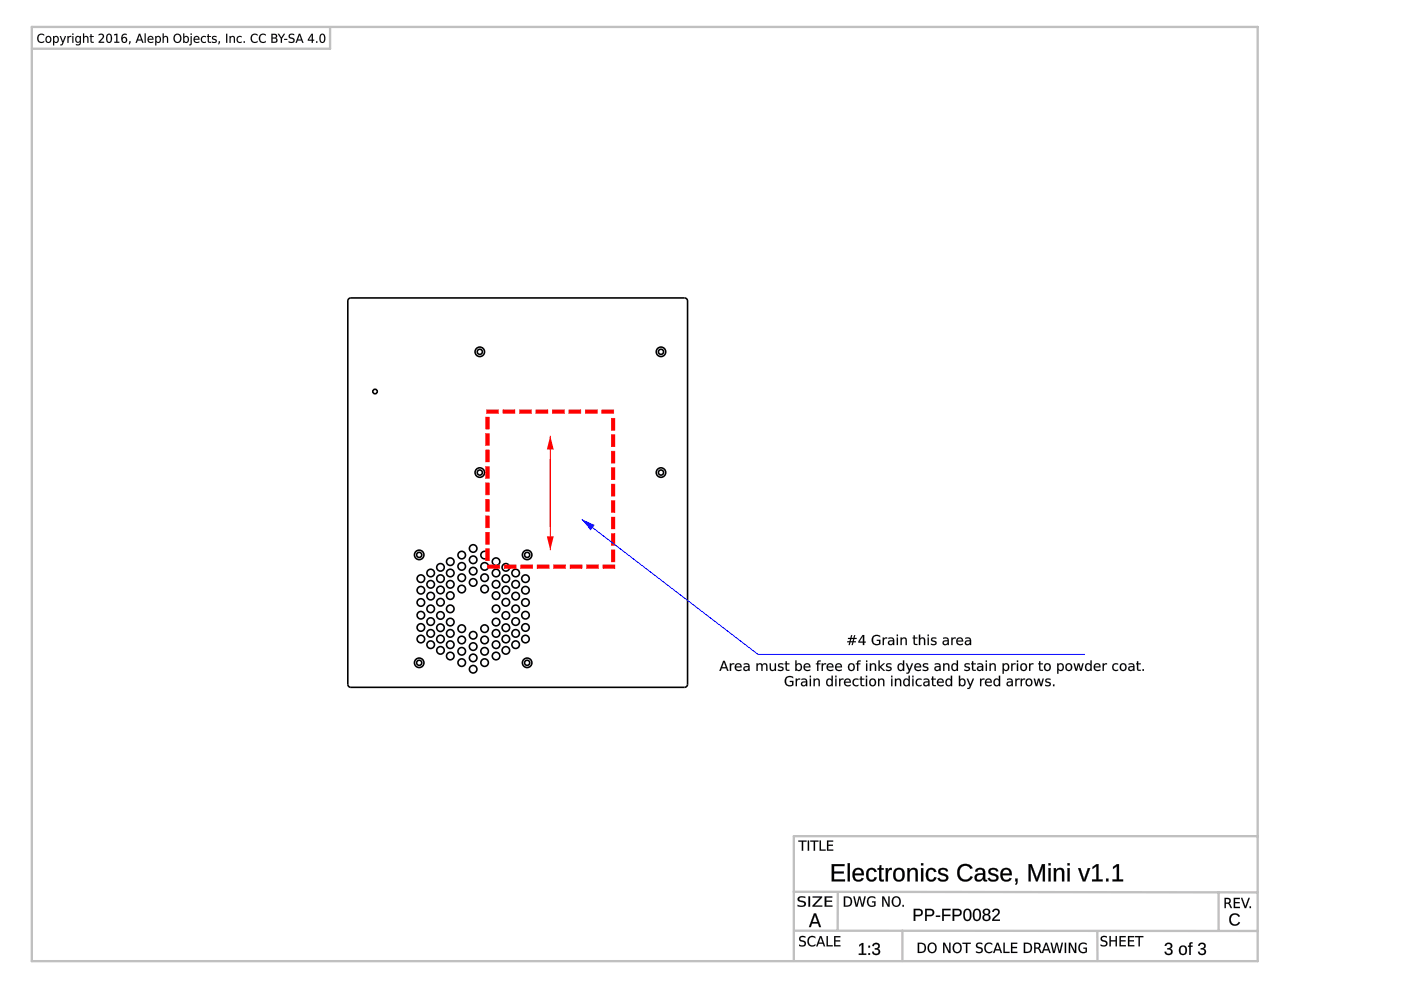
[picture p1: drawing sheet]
<svg xmlns="http://www.w3.org/2000/svg" width="297mm" height="210mm" viewBox="0 0 297 210" stroke-linecap="round" stroke-linejoin="round" font-family="sans-serif">
<g fill="none" stroke="#000" stroke-width=".34">
<path d="M73.9 63.4l.5-.2h70.7a.64 .64 0 0 1 .7 .6v81.3a.64 .64 0 0 1-.7 .6h-70.7a.64 .64 0 0 1-.7-.6v-81.3z"/>
<circle cx="101.7" cy="74.6" r=".54"/>
<circle cx="101.7" cy="74.6" r="1.01"/>
<circle cx="140.1" cy="74.6" r=".54"/>
<circle cx="140.1" cy="74.6" r="1.01"/>
<circle cx="79.5" cy="83" r=".48"/>
<circle cx="88.9" cy="117.7" r=".54"/>
<circle cx="88.9" cy="117.7" r="1.01"/>
<circle cx="95.5" cy="119.1" r=".8"/>
<circle cx="97.9" cy="117.7" r=".8"/>
<circle cx="100.3" cy="118.7" r=".8"/>
<circle cx="100.3" cy="116.3" r=".8"/>
<circle cx="101.7" cy="100.2" r=".54"/>
<circle cx="101.7" cy="100.2" r="1.01"/>
<circle cx="102.7" cy="117.7" r=".8"/>
<circle cx="105.2" cy="119.1" r=".8"/>
<circle cx="111.8" cy="117.7" r=".54"/>
<circle cx="111.8" cy="117.7" r="1.01"/>
<circle cx="140.1" cy="100.2" r=".54"/>
<circle cx="140.1" cy="100.2" r="1.01"/>
<circle cx="89.2" cy="122.7" r=".8"/>
<circle cx="89.2" cy="135.5" r=".8"/>
<circle cx="89.2" cy="130.4" r=".8"/>
<circle cx="89.2" cy="127.7" r=".8"/>
<circle cx="89.2" cy="133" r=".8"/>
<circle cx="89.2" cy="125.1" r=".8"/>
<circle cx="91.3" cy="123.9" r=".8"/>
<circle cx="91.3" cy="121.5" r=".8"/>
<circle cx="91.3" cy="136.7" r=".8"/>
<circle cx="91.3" cy="134.3" r=".8"/>
<circle cx="91.3" cy="126.4" r=".8"/>
<circle cx="91.3" cy="131.8" r=".8"/>
<circle cx="91.3" cy="129.1" r=".8"/>
<circle cx="93.4" cy="120.3" r=".8"/>
<circle cx="93.4" cy="122.7" r=".8"/>
<circle cx="93.4" cy="137.9" r=".8"/>
<circle cx="93.4" cy="135.5" r=".8"/>
<circle cx="93.4" cy="125.1" r=".8"/>
<circle cx="93.4" cy="133.1" r=".8"/>
<circle cx="93.4" cy="130.5" r=".8"/>
<circle cx="93.4" cy="127.7" r=".8"/>
<circle cx="95.5" cy="123.9" r=".8"/>
<circle cx="95.5" cy="121.5" r=".8"/>
<circle cx="95.5" cy="139.1" r=".8"/>
<circle cx="95.5" cy="136.7" r=".8"/>
<circle cx="95.5" cy="131.9" r=".8"/>
<circle cx="95.5" cy="134.3" r=".8"/>
<circle cx="95.5" cy="129.1" r=".8"/>
<circle cx="95.5" cy="126.3" r=".8"/>
<circle cx="97.9" cy="120.1" r=".8"/>
<circle cx="97.9" cy="122.5" r=".8"/>
<circle cx="97.9" cy="138.1" r=".8"/>
<circle cx="97.9" cy="135.7" r=".8"/>
<circle cx="97.9" cy="124.9" r=".8"/>
<circle cx="97.9" cy="133.3" r=".8"/>
<circle cx="100.3" cy="121.1" r=".8"/>
<circle cx="100.3" cy="123.5" r=".8"/>
<circle cx="100.3" cy="137.1" r=".8"/>
<circle cx="100.3" cy="139.5" r=".8"/>
<circle cx="100.3" cy="134.7" r=".8"/>
<circle cx="102.7" cy="122.5" r=".8"/>
<circle cx="102.7" cy="120.1" r=".8"/>
<circle cx="102.7" cy="138.1" r=".8"/>
<circle cx="102.7" cy="135.7" r=".8"/>
<circle cx="102.7" cy="124.9" r=".8"/>
<circle cx="102.7" cy="133.3" r=".8"/>
<circle cx="105.2" cy="121.5" r=".8"/>
<circle cx="105.2" cy="123.9" r=".8"/>
<circle cx="105.2" cy="139.1" r=".8"/>
<circle cx="105.2" cy="136.7" r=".8"/>
<circle cx="105.2" cy="126.3" r=".8"/>
<circle cx="105.2" cy="129.1" r=".8"/>
<circle cx="105.2" cy="131.9" r=".8"/>
<circle cx="105.2" cy="134.3" r=".8"/>
<circle cx="107.3" cy="122.7" r=".8"/>
<circle cx="107.3" cy="120.3" r=".8"/>
<circle cx="107.3" cy="137.9" r=".8"/>
<circle cx="107.3" cy="135.5" r=".8"/>
<circle cx="107.3" cy="125.1" r=".8"/>
<circle cx="107.3" cy="130.5" r=".8"/>
<circle cx="107.3" cy="133.1" r=".8"/>
<circle cx="107.3" cy="127.7" r=".8"/>
<circle cx="109.3" cy="123.9" r=".8"/>
<circle cx="109.3" cy="121.5" r=".8"/>
<circle cx="109.3" cy="136.7" r=".8"/>
<circle cx="109.3" cy="129.1" r=".8"/>
<circle cx="109.3" cy="131.8" r=".8"/>
<circle cx="109.3" cy="126.4" r=".8"/>
<circle cx="109.3" cy="134.3" r=".8"/>
<circle cx="111.4" cy="122.7" r=".8"/>
<circle cx="111.4" cy="135.5" r=".8"/>
<circle cx="111.4" cy="130.4" r=".8"/>
<circle cx="111.4" cy="127.7" r=".8"/>
<circle cx="111.4" cy="133" r=".8"/>
<circle cx="111.4" cy="125.1" r=".8"/>
<circle cx="88.9" cy="140.5" r=".54"/>
<circle cx="88.9" cy="140.5" r="1.01"/>
<circle cx="97.9" cy="140.5" r=".8"/>
<circle cx="100.3" cy="141.9" r=".8"/>
<circle cx="102.7" cy="140.5" r=".8"/>
<circle cx="111.8" cy="140.5" r=".54"/>
<circle cx="111.8" cy="140.5" r="1.01"/>
</g>
<g fill="#f00">
<path d="M103.4 119.8h2.5v.7h-2.5zM106.9 119.8h2.5v.7h-2.5zM110.4 119.8h2.5v.7h-2.5zM113.9 119.8h2.5v.7h-2.5zM117.4 119.8h2.5v.7h-2.5zM120.9 119.8h2.5v.7h-2.5zM124.3 119.8h2.6v.7h-2.6zM127.8 119.8h2.6v.7h-2.6z"/>
<path d="M103.3 119.7h2.7v.9h-2.7zM103.4 119.8v.7h2.5v-.7zM106.8 119.7h2.7v.9h-2.7zM106.9 119.8v.7h2.5v-.7zM110.3 119.7h2.7v.9h-2.7zM110.4 119.8v.7h2.5v-.7zM113.8 119.7h2.7v.9h-2.7zM113.9 119.8v.7h2.5v-.7zM117.3 119.7h2.7v.9h-2.7zM117.4 119.8v.7h2.5v-.7zM120.8 119.7h2.7v.9h-2.7zM120.9 119.8v.7h2.5v-.7zM124.3 119.7h2.6v.9h-2.6zM124.3 119.8v.7h2.6v-.7zM127.8 119.7h2.6v.9h-2.6zM127.8 119.8v.7h2.6v-.7z"/>
<path d="M102.9 88.4h.8v2.6h-.8zM102.9 91.9h.8v2.6h-.8zM102.9 95.4h.8v2.6h-.8zM102.9 98.9h.8v2.5h-.8zM102.9 102.4h.8v2.5h-.8zM102.9 105.9h.8v2.5h-.8zM102.9 109.4h.8v2.5h-.8zM102.9 112.9h.8v2.5h-.8zM102.9 116.3h.8v2.6h-.8z"/>
<path d="M102.9 88.4h.9v2.6h-.9zM102.9 88.4v2.6h.8v-2.6zM102.9 91.9h.9v2.6h-.9zM102.9 91.9v2.6h.8v-2.6zM102.9 95.4h.9v2.6h-.9zM102.9 95.4v2.6h.8v-2.6zM102.9 98.8h.9v2.7h-.9zM102.9 98.9v2.5h.8v-2.5zM102.9 102.3h.9v2.7h-.9zM102.9 102.4v2.5h.8v-2.5zM102.9 105.8h.9v2.7h-.9zM102.9 105.9v2.5h.8v-2.5zM102.9 109.3h.9v2.7h-.9zM102.9 109.4v2.5h.8v-2.5zM102.9 112.8h.9v2.7h-.9zM102.9 112.9v2.5h.8v-2.5zM102.9 116.3h.9v2.6h-.9zM102.9 116.3v2.6h.8v-2.6z"/>
<path d="M129.6 88.7h.8v2.5h-.8zM129.6 92.2h.8v2.5h-.8zM129.6 95.6h.8v2.6h-.8zM129.6 99.1h.8v2.6h-.8zM129.6 102.6h.8v2.6h-.8zM129.6 106.1h.8v2.6h-.8zM129.6 109.6h.8v2.6h-.8zM129.6 113.1h.8v2.6h-.8zM129.6 116.6h.8v2.5h-.8z"/>
<path d="M129.6 88.6h.8v2.7h-.8zM129.6 88.7v2.5h.8v-2.5zM129.6 92.1h.8v2.7h-.8zM129.6 92.2v2.5h.8v-2.5zM129.6 95.6h.8v2.6h-.8zM129.6 95.6v2.6h.8v-2.6zM129.6 99.1h.8v2.6h-.8zM129.6 99.1v2.6h.8v-2.6zM129.6 102.6h.8v2.6h-.8zM129.6 102.6v2.6h.8v-2.6zM129.6 106.1h.8v2.6h-.8zM129.6 106.1v2.6h.8v-2.6zM129.6 109.6h.8v2.6h-.8zM129.6 109.6v2.6h.8v-2.6zM129.6 113.1h.8v2.6h-.8zM129.6 113.1v2.6h.8v-2.6zM129.6 116.5h.8v2.7h-.8zM129.6 116.6v2.5h.8v-2.5z"/>
<path d="M103.1 86.9h2.6v.8h-2.6zM106.6 86.9h2.6v.8h-2.6zM110.1 86.9h2.6v.8h-2.6zM113.6 86.9h2.6v.8h-2.6zM117.1 86.9h2.6v.8h-2.6zM120.6 86.9h2.6v.8h-2.6zM124.1 86.9h2.5v.8h-2.5zM127.6 86.9h2.5v.8h-2.5z"/>
<path d="M103.1 86.8h2.6v.9h-2.6zM103.1 86.9v.8h2.6v-.8zM106.6 86.8h2.6v.9h-2.6zM106.6 86.9v.8h2.6v-.8zM110.1 86.8h2.6v.9h-2.6zM110.1 86.9v.8h2.6v-.8zM113.6 86.8h2.6v.9h-2.6zM113.6 86.9v.8h2.6v-.8zM117.1 86.8h2.6v.9h-2.6zM117.1 86.9v.8h2.6v-.8zM120.6 86.8h2.6v.9h-2.6zM120.6 86.9v.8h2.6v-.8zM124 86.8h2.7v.9h-2.7zM124.1 86.9v.8h2.5v-.8zM127.5 86.8h2.7v.9h-2.7zM127.6 86.9v.8h2.5v-.8z"/>
</g>
<path d="M123.3 110.1l37.4 28.7" fill="none" stroke="#00f" stroke-width=".21"/>
<path d="M123.3 110.1l2.8 1.2-.9 1.2z" fill="#00f"/>
<path d="M160.7 138.8h69.3" fill="none" stroke="#00f" stroke-width=".21"/>
<g fill="#000">
<path d="M180.5 135.5l-.1 .5h.4l.1-.5zM179.8 135.3h.5l.1-.6h.3l-.2 .6h.4l.2-.6h.2l-.1 .6h.4v.2h-.5l-.1 .5h.5v.2h-.6l-.1 .6h-.2l.1-.6h-.4l-.1 .6h-.3l.2-.6h-.5v-.2h.5l.1-.5h-.4zM182.9 134.9l-.7 1.1h.7zM182.9 134.6h.3v1.4h.3v.3h-.3v.5h-.3v-.5h-.9v-.3zM185.1 134.9l.5-.3h.5l.5 .2v.3a.86 .86 0 0 0-1.2-.1 .86 .86 0 0 0-.2 1.2 .86 .86 0 0 0 1.2 .3v-.6h-.5v-.2h.8v.9a1.15 1.15 0 0 1-1.6-.1 1.15 1.15 0 0 1 0-1.6zM187.1 135.2h.3v.2l.2-.2 .5-.1v.3a.47 .47 0 0 0-.5 .1 .47 .47 0 0 0-.2 .4v.9h-.3zM188.6 136l-.1 .1a.42 .42 0 0 0 .6 .5 .42 .42 0 0 0 .2-.6zM188.4 135.2a.77 .77 0 0 1 1.2 .7v.9h-.3v-.3a.56 .56 0 0 1-.7 .3 .56 .56 0 0 1-.3-.7 .56 .56 0 0 1 .7-.3h.3a.56 .56 0 0 0-.4-.5 .56 .56 0 0 0-.5 .2zM190.1 135.2h.3v1.6h-.3zM190.1 134.6h.3v.3h-.3zM190.9 135.2h.3v.2a.58 .58 0 0 1 .7-.2 .58 .58 0 0 1 .4 .6v1h-.3v-1a.41 .41 0 0 0-.4-.4 .41 .41 0 0 0-.4 .5v.9h-.3zM193.7 134.7h.3v.5h.5v.2h-.5v1l.5 .1v.3l-.6-.1-.1-.1-.1-1.2h-.2v-.2h.2zM194.8 134.6h.3v.8a.58 .58 0 0 1 .7-.2 .58 .58 0 0 1 .4 .6v1h-.3v-1a.41 .41 0 0 0-.4-.4 .41 .41 0 0 0-.4 .5v.9h-.3zM196.7 135.2h.2v1.6h-.2zM196.7 134.6h.2v.3h-.2zM197.5 135.3l.9-.1 .1 .3a.43 .43 0 0 0-.5-.2 .43 .43 0 0 0-.3 .4 .65 .65 0 0 1 .7 .3 .65 .65 0 0 1 0 .7h-.9h-.1v-.3a.56 .56 0 0 0 .9-.2h-.1a.64 .64 0 0 1-.6-.3 .64 .64 0 0 1-.1-.6zM200.2 136l-.1 .1a.42 .42 0 0 0 .5 .5 .42 .42 0 0 0 .3-.6zM200 135.2a.77 .77 0 0 1 1.2 .7v.9h-.3v-.3a.56 .56 0 0 1-.7 .3 .56 .56 0 0 1-.3-.7 .56 .56 0 0 1 .6-.3h.4a.56 .56 0 0 0-.4-.5 .56 .56 0 0 0-.5 .2zM201.7 135.2h.3v.2l.2-.2 .4-.1v.3a.47 .47 0 0 0-.5 .1 .47 .47 0 0 0-.1 .4v.9h-.3zM202.9 135.4a.74 .74 0 0 1 .9-.2 .74 .74 0 0 1 .4 .8h-1.2a.68 .68 0 0 0 1.1 .4v.3a.9 .9 0 0 1-1.2-.1 .9 .9 0 0 1 0-1.2zM203.2 135.5l-.2 .3h.9l-.2-.4zM204.9 136l-.1 .1a.42 .42 0 0 0 .6 .5 .42 .42 0 0 0 .2-.6zM204.7 135.2a.77 .77 0 0 1 1.2 .7v.9h-.3v-.3a.56 .56 0 0 1-.7 .3 .56 .56 0 0 1-.3-.7 .56 .56 0 0 1 .7-.3h.3a.56 .56 0 0 0-.4-.5 .56 .56 0 0 0-.5 .2z"/>
<path d="M180.5 135.5l-.1 .5h.4l.1-.5zM180.5 135.5h.4l-.1 .5h-.5zM179.8 135.2l.5 .1 .1-.6h.3l-.2 .6h.4l.2-.6h.2l-.1 .6 .4-.1v.3h-.5l-.1 .5 .5-.1v.3h-.6l-.1 .6h-.2l.1-.6h-.4l-.1 .6h-.3l.2-.6h-.5v-.3l.5 .1 .1-.5h-.4zM179.8 135.3v.2h.5l-.2 .5h-.5v.2h.5l-.2 .6h.3l.1-.6h.4l-.1 .6h.2l.1-.6h.6v-.2h-.5l.1-.5h.5v-.2h-.4l.1-.6h-.2l-.1 .6h-.5l.2-.6h-.3l-.1 .6zM182.9 134.9l-.7 1.1h.7zM183 134.8v1.2h-.8zM182.9 134.6h.3v1.4h.4v.3h-.4v.5h-.3v-.5h-.9v-.3zM182.9 134.6l-.9 1.4v.3l1-.1-.1 .6h.3v-.6l.3 .1v-.3h-.3v-1.4zM185.1 134.9a1.31 1.31 0 0 1 1.5-.1v.3a.85 .85 0 0 0-1.1-.1 .85 .85 0 0 0-.2 1.2 .85 .85 0 0 0 1.1 .3v-.6h-.5v-.3h.8v1a1.16 1.16 0 0 1-1.6-.1 1.16 1.16 0 0 1 0-1.6zM185.1 134.9a1.13 1.13 0 0 0 0 1.6 1.13 1.13 0 0 0 1.6 .1v-.9h-.8v.2h.5v.6a.88 .88 0 0 1-1.2-.3 .88 .88 0 0 1 .2-1.2 .88 .88 0 0 1 1.2 .1v-.3a1.36 1.36 0 0 0-1.5 .1zM187.1 135.2h.3v.2l.2-.2 .5-.1v.3a.45 .45 0 0 0-.5 .1 .45 .45 0 0 0-.2 .4v.9h-.3zM187.1 135.2v1.6h.3v-.9a.46 .46 0 0 1 .2-.5 .46 .46 0 0 1 .5 0v-.3l-.5 .1-.2 .3v-.3zM188.6 136v.1a.37 .37 0 0 0 .3 .5 .37 .37 0 0 0 .4-.4v-.2zM188.6 136l.7-.1a.45 .45 0 0 1-.2 .6 .45 .45 0 0 1-.6-.2zM188.4 135.2a.79 .79 0 0 1 1.2 .7v.9h-.3v-.3a.57 .57 0 0 1-.7 .3 .57 .57 0 0 1-.3-.7 .57 .57 0 0 1 .7-.4l.3 .1a.57 .57 0 0 0-.4-.5 .57 .57 0 0 0-.5 .2zM188.4 135.2v.3a.6 .6 0 0 1 .9 .3 .71 .71 0 0 0-.7 0 .71 .71 0 0 0-.3 .7 .6 .6 0 0 0 1 0v.3h.3v-.9a.76 .76 0 0 0-1.2-.6zM190.1 135.2h.3v1.6h-.3zM190.1 135.2v1.6h.3v-1.6zM190.1 134.5h.3v.4h-.3zM190.1 134.6v.3h.3v-.3zM190.9 135.2h.3v.2a.58 .58 0 0 1 .7-.2 .58 .58 0 0 1 .4 .6v1h-.3v-1a.4 .4 0 0 0-.4-.4 .4 .4 0 0 0-.4 .5v.9h-.3zM190.9 135.2v1.6h.3v-.9a.43 .43 0 0 1 .4-.6 .43 .43 0 0 1 .4 .5v1h.3l-.1-1a.57 .57 0 0 0-.3-.6 .57 .57 0 0 0-.7 .3v-.3zM193.7 134.7h.3v.5h.5v.2h-.5v1l.5 .1v.3a.6 .6 0 0 1-.8-.6v-.8h-.2v-.2h.2zM193.7 134.7v.5h-.2v.2h.2v1.1l.3 .2 .5 .1v-.3h-.5l-.1-.3v-.8h.6v-.2h-.6l.1-.5zM194.8 134.5h.3v.9a.58 .58 0 0 1 .7-.2 .58 .58 0 0 1 .4 .6v1h-.3v-1a.4 .4 0 0 0-.4-.4 .4 .4 0 0 0-.4 .5v.9h-.3zM194.8 134.6v2.2h.3v-.9a.43 .43 0 0 1 .4-.6 .43 .43 0 0 1 .4 .5v1h.3l-.1-1a.57 .57 0 0 0-.3-.6 .57 .57 0 0 0-.7 .3v-.9zM196.7 135.2h.2v1.6h-.2zM196.7 135.2v1.6h.2v-1.6zM196.7 134.5h.2v.4h-.2zM196.7 134.6v.3h.2v-.3zM197.5 135.2l.3-.1a.43 .43 0 0 1 .5 0 .43 .43 0 0 1 .2 .4 .42 .42 0 0 0-.5-.2 .42 .42 0 0 0-.3 .4l.4 .2a.52 .52 0 0 1 .5 .6 .52 .52 0 0 1-.8 .3l-.4-.1v-.3a.55 .55 0 0 0 .9-.1l-.8-.4-.1-.3zM197.6 135.3a.46 .46 0 0 0-.1 .5 .46 .46 0 0 0 .4 .3l.4 .1a.36 .36 0 0 1-.2 .4 .36 .36 0 0 1-.4 0l-.3-.2v.3a.73 .73 0 0 0 1.1-.5l-.9-.5a.53 .53 0 0 1 .9-.2v-.3zM200.2 136l-.1 .1a.37 .37 0 0 0 .3 .5 .37 .37 0 0 0 .5-.4v-.2zM200.2 136l.7-.1a.45 .45 0 0 1-.2 .6 .45 .45 0 0 1-.6-.2zM199.9 135.2a.79 .79 0 0 1 1.3 .7v.9h-.3v-.3a.57 .57 0 0 1-.7 .3 .57 .57 0 0 1-.4-.7 .57 .57 0 0 1 .7-.4l.4 .1a.57 .57 0 0 0-.4-.5 .57 .57 0 0 0-.6 .2zM200 135.2v.3a.6 .6 0 0 1 .9 .3 .71 .71 0 0 0-.7 0 .71 .71 0 0 0-.3 .7 .6 .6 0 0 0 1 0v.3h.3v-.9a.76 .76 0 0 0-1.2-.6zM201.7 135.2h.3v.2l.2-.2 .4-.1v.3a.45 .45 0 0 0-.4 .1 .45 .45 0 0 0-.2 .4v.9h-.3zM201.7 135.2v1.6h.3l-.1-.9a.46 .46 0 0 1 .2-.5 .46 .46 0 0 1 .5 0v-.3l-.4 .1-.3 .3 .1-.3zM202.9 135.4a.74 .74 0 0 1 .9-.2 .74 .74 0 0 1 .4 .8h-1.2a.7 .7 0 0 0 1.2 .4 .53 .53 0 0 1-.9 .4 .88 .88 0 0 1-.4-1.4zM203 135.4a.88 .88 0 0 0 0 1.2 .88 .88 0 0 0 1.1 .1l.1-.3a.69 .69 0 0 1-.8 .2 .69 .69 0 0 1-.4-.6h1.2a.72 .72 0 0 0-.4-.8 .72 .72 0 0 0-.8 .2zM203.2 135.5l-.2 .3h.9l-.2-.4zM203.2 135.5a.46 .46 0 0 1 .5-.1 .46 .46 0 0 1 .2 .4h-.9zM204.9 136v.1a.37 .37 0 0 0 .3 .5 .37 .37 0 0 0 .4-.4v-.2zM204.9 136l.7-.1a.45 .45 0 0 1-.2 .6 .45 .45 0 0 1-.6-.2zM204.6 135.2h.1a.79 .79 0 0 1 1.2 .7v.9h-.3v-.3a.57 .57 0 0 1-.7 .3 .57 .57 0 0 1-.3-.7 .57 .57 0 0 1 .7-.4l.3 .1a.57 .57 0 0 0-.4-.5 .57 .57 0 0 0-.6 .2zM204.7 135.2v.3a.6 .6 0 0 1 .9 .3 .71 .71 0 0 0-.7 0 .71 .71 0 0 0-.3 .7 .6 .6 0 0 0 1 0v.3h.3v-.9a.76 .76 0 0 0-1.2-.6z"/>
<path d="M153.5 140.4l-.4 1.1h.8zM153.3 140.1h.4l.8 2.1h-.3l-.2-.5h-1l-.2 .5h-.3zM154.7 140.7h.3v.2l.2-.2 .5-.1v.3a.47 .47 0 0 0-.5 0 .47 .47 0 0 0-.2 .5v.8h-.3zM156 140.8a.74 .74 0 0 1 .9-.1 .74 .74 0 0 1 .3 .8h-1.2a.68 .68 0 0 0 1.2 .4v.3a.9 .9 0 0 1-1.2-.2 .9 .9 0 0 1 0-1.2zM156.2 141l-.1 .3h.9l-.3-.4zM158 141.5l-.1 .1a.42 .42 0 0 0 .5 .5 .42 .42 0 0 0 .3-.7zM157.7 140.7a.77 .77 0 0 1 1.2 .6v.9h-.2v-.2a.56 .56 0 0 1-.7 .3 .56 .56 0 0 1-.4-.7 .56 .56 0 0 1 .7-.4h.4a.56 .56 0 0 0-.4-.4 .56 .56 0 0 0-.6 .2zM160.4 140.7h.2v.2a.54 .54 0 0 1 .6-.3 .54 .54 0 0 1 .4 .4 .56 .56 0 0 1 .7-.4 .56 .56 0 0 1 .4 .7v.9h-.3v-.9a.39 .39 0 0 0-.4-.5 .39 .39 0 0 0-.3 .5v.9h-.3v-.9a.39 .39 0 0 0-.4-.5 .39 .39 0 0 0-.4 .5v.9h-.2zM163.2 140.7h.3v.9a.41 .41 0 0 0 .4 .5 .41 .41 0 0 0 .4-.5v-.9h.2v1.5h-.2v-.2a.58 .58 0 0 1-.7 .3 .58 .58 0 0 1-.4-.7zM165.1 140.7h.9l.1 .2a.43 .43 0 0 0-.5-.1 .43 .43 0 0 0-.3 .4 .65 .65 0 0 1 .6 .3 .65 .65 0 0 1 .1 .7h-.9h-.2v-.3a.56 .56 0 0 0 1-.2h-.1a.64 .64 0 0 1-.6-.3 .64 .64 0 0 1-.1-.7zM166.6 140.2h.2v.5h.6v.2h-.6v1l.6 .1v.2h-.6l-.2-.2v-1.1h-.2v-.2h.2zM169 141a.56 .56 0 0 0-.1 .7 .56 .56 0 0 0 .8 .2 .56 .56 0 0 0 0-.8 .56 .56 0 0 0-.7-.1zM168.6 140h.3v.9a.69 .69 0 0 1 .9-.2 .69 .69 0 0 1 .2 1 .62 .62 0 0 1-.4 .6 .62 .62 0 0 1-.7-.3v.2h-.3zM170.6 140.8a.74 .74 0 0 1 .9-.1 .74 .74 0 0 1 .3 .8h-1.2a.68 .68 0 0 0 1.2 .4v.3a.9 .9 0 0 1-1.2-.2 .9 .9 0 0 1 0-1.2zM170.8 141l-.2 .3h1l-.3-.4zM173.4 140.2l.6-.2v.2l-.5 .2v.3h.4v.2h-.4v1.3h-.3v-1.3h-.2v-.2h.2zM174.2 140.7h.3v.2l.2-.2 .4-.1v.3a.47 .47 0 0 0-.5 0 .47 .47 0 0 0-.1 .5v.8h-.3zM175.5 140.8a.74 .74 0 0 1 .8-.1 .74 .74 0 0 1 .4 .8h-1.2a.68 .68 0 0 0 1.2 .4v.3a.9 .9 0 0 1-1.2-.2 .9 .9 0 0 1 0-1.2zM175.7 141l-.2 .3h1l-.3-.4zM177.3 140.8a.74 .74 0 0 1 .8-.1 .74 .74 0 0 1 .4 .8h-1.2a.68 .68 0 0 0 1.2 .4v.3a.9 .9 0 0 1-1.2-.2 .9 .9 0 0 1 0-1.2zM177.5 141l-.2 .3h1l-.3-.4zM180.2 141a.56 .56 0 0 0-.1 .8 .56 .56 0 0 0 .7 .1 .56 .56 0 0 0 .1-.8 .56 .56 0 0 0-.7-.1zM179.7 141.4a.8 .8 0 0 1 1.6 0 .8 .8 0 0 1-1.6 0zM181.8 140.2l.7-.2v.2l-.5 .2v.3h.4v.2h-.4v1.3h-.3v-1.3h-.2v-.2h.2zM183.6 140.7h.3v1.5h-.3zM183.6 140h.3v.4h-.3zM184.4 140.7h.3v.2a.58 .58 0 0 1 .7-.3 .58 .58 0 0 1 .4 .7v.9h-.3v-.9a.41 .41 0 0 0-.4-.5 .41 .41 0 0 0-.4 .5v.9h-.3zM186.3 140h.2v1.3l.8-.6h.3l-.8 .7 .9 .8h-.4l-.8-.7v.7h-.2zM188 140.7h.9l.1 .2a.43 .43 0 0 0-.5-.1 .43 .43 0 0 0-.3 .4 .65 .65 0 0 1 .6 .3 .65 .65 0 0 1 .1 .7h-.9h-.2v-.3a.56 .56 0 0 0 1-.2h-.1a.64 .64 0 0 1-.6-.3 .64 .64 0 0 1-.1-.7zM190.5 140.8l.4-.2 .5 .3v-.9h.3v2.2h-.3v-.2a.69 .69 0 0 1-.9 .1 .69 .69 0 0 1-.2-.9zM190.7 141a.56 .56 0 0 0-.1 .7 .56 .56 0 0 0 .7 .2 .56 .56 0 0 0 .1-.8 .56 .56 0 0 0-.7-.1zM192 140.7h.3l.5 1.2 .5-1.2h.3l-.8 1.9-.2 .2h-.4v-.2h.3l.2-.4zM194 140.8a.74 .74 0 0 1 .9-.1 .74 .74 0 0 1 .4 .8h-1.2a.68 .68 0 0 0 1.1 .4v.3a.9 .9 0 0 1-1.1-.2 .9 .9 0 0 1-.1-1.2zM194.3 141l-.2 .3h.9l-.2-.4zM195.8 140.7h.9l.1 .2a.43 .43 0 0 0-.5-.1 .43 .43 0 0 0-.3 .4 .65 .65 0 0 1 .6 .3 .65 .65 0 0 1 .1 .7h-.9h-.2v-.3a.56 .56 0 0 0 1-.2h-.1a.64 .64 0 0 1-.6-.3 .64 .64 0 0 1-.1-.7zM198.5 141.5l-.1 .1a.42 .42 0 0 0 .5 .5 .42 .42 0 0 0 .3-.7zM198.2 140.7a.77 .77 0 0 1 1.2 .6v.9h-.2v-.2a.56 .56 0 0 1-.7 .3 .56 .56 0 0 1-.4-.7 .56 .56 0 0 1 .7-.4h.4a.56 .56 0 0 0-.4-.4 .56 .56 0 0 0-.6 .2zM200 140.7h.2v.2a.58 .58 0 0 1 .7-.3 .58 .58 0 0 1 .4 .7v.9h-.3v-.9a.41 .41 0 0 0-.4-.5 .41 .41 0 0 0-.4 .5v.9h-.2zM201.9 140.8l.4-.2 .6 .3v-.9h.2v2.2h-.2v-.2a.69 .69 0 0 1-1 .1 .69 .69 0 0 1-.2-.9zM202.1 141a.56 .56 0 0 0-.1 .7 .56 .56 0 0 0 .7 .2 .56 .56 0 0 0 .1-.8 .56 .56 0 0 0-.7-.1zM204.6 140.7h.9l.1 .2a.43 .43 0 0 0-.5-.1 .43 .43 0 0 0-.3 .4 .65 .65 0 0 1 .6 .3 .65 .65 0 0 1 .1 .7h-.9h-.1v-.3a.56 .56 0 0 0 .9-.2h-.1a.64 .64 0 0 1-.6-.3 .64 .64 0 0 1-.1-.7zM206.1 140.2h.2v.5h.6v.2h-.6l.1 1 .5 .1v.2h-.6l-.2-.2v-1.1h-.2v-.2h.2zM207.5 141.5l-.1 .1a.42 .42 0 0 0 .5 .5 .42 .42 0 0 0 .3-.7zM207.2 140.7a.77 .77 0 0 1 1.3 .6v.9h-.3v-.2a.56 .56 0 0 1-.7 .3 .56 .56 0 0 1-.4-.7 .56 .56 0 0 1 .7-.4h.4a.56 .56 0 0 0-.4-.4 .56 .56 0 0 0-.6 .2zM209 140.7h.3v1.5h-.3zM209 140h.3v.4h-.3zM209.8 140.7h.3v.2a.58 .58 0 0 1 .7-.3 .58 .58 0 0 1 .3 .7v.9h-.2v-.9a.41 .41 0 0 0-.5-.5 .41 .41 0 0 0-.3 .5v.9h-.3zM212.6 140.7h.2v.2a.69 .69 0 0 1 1-.2 .69 .69 0 0 1 .2 1 .62 .62 0 0 1-.5 .6 .62 .62 0 0 1-.7-.3v.8h-.2zM212.9 141a.56 .56 0 0 0 0 .7 .56 .56 0 0 0 .7 .2 .56 .56 0 0 0 .1-.8 .56 .56 0 0 0-.8-.1zM214.4 140.7h.3v.2l.2-.2 .4-.1v.3a.47 .47 0 0 0-.5 0 .47 .47 0 0 0-.1 .5v.8h-.3zM215.6 140.7h.3v1.5h-.3zM215.6 140h.3v.4h-.3zM216.7 141a.56 .56 0 0 0-.1 .8 .56 .56 0 0 0 .8 .1 .56 .56 0 0 0 0-.8 .56 .56 0 0 0-.7-.1zM216.2 141.4a.8 .8 0 0 1 1.6 0 .8 .8 0 0 1-1.6 0zM218.2 140.7h.2v.2l.3-.2 .4-.1v.3a.47 .47 0 0 0-.5 0 .47 .47 0 0 0-.2 .5v.8h-.2zM220.3 140.2h.3v.5h.5v.2h-.5v1l.5 .1v.2h-.6l-.1-.2-.1-1.1h-.2v-.2h.2zM221.7 141a.56 .56 0 0 0-.1 .8 .56 .56 0 0 0 .8 .1 .56 .56 0 0 0 .1-.8 .56 .56 0 0 0-.8-.1zM221.3 141.4a.8 .8 0 0 1 1.6 0 .8 .8 0 0 1-1.6 0zM224.1 140.7h.3v.2a.69 .69 0 0 1 1-.2 .69 .69 0 0 1 .1 1 .62 .62 0 0 1-.4 .6 .62 .62 0 0 1-.7-.3v.8h-.3zM224.5 141a.56 .56 0 0 0-.1 .7 .56 .56 0 0 0 .8 .2 .56 .56 0 0 0 .1-.8 .56 .56 0 0 0-.8-.1zM226.3 141a.56 .56 0 0 0-.1 .8 .56 .56 0 0 0 .7 .1 .56 .56 0 0 0 .1-.8 .56 .56 0 0 0-.7-.1zM225.8 141.4a.8 .8 0 0 1 1.6 0 .8 .8 0 0 1-1.6 0zM227.6 140.7h.3l.3 1.2 .3-1.2h.3l.4 1.2 .3-1.2h.2l-.4 1.5h-.3l-.3-1.3-.4 1.3h-.3zM230.2 140.8l.5-.2 .5 .3v-.9h.3v2.2h-.3v-.2a.69 .69 0 0 1-.9 .1 .69 .69 0 0 1-.2-.9zM230.4 141a.56 .56 0 0 0-.1 .7 .56 .56 0 0 0 .8 .2 .56 .56 0 0 0 .1-.8 .56 .56 0 0 0-.8-.1zM232.1 140.8a.74 .74 0 0 1 .9-.1 .74 .74 0 0 1 .3 .8h-1.2a.68 .68 0 0 0 1.2 .4v.3a.9 .9 0 0 1-1.2-.2 .9 .9 0 0 1 0-1.2zM232.3 141l-.1 .3h.9l-.3-.4zM233.8 140.7h.2v.2l.3-.2 .4-.1v.3a.47 .47 0 0 0-.5 0 .47 .47 0 0 0-.2 .5v.8h-.2zM236 140.8l.7-.2 .4 .1v.3a.61 .61 0 0 0-.9 0 .61 .61 0 0 0 0 .9 .61 .61 0 0 0 .9 0v.3a.86 .86 0 0 1-1.2-.2 .86 .86 0 0 1 .1-1.2zM237.8 141a.56 .56 0 0 0-.1 .8 .56 .56 0 0 0 .8 .1 .56 .56 0 0 0 0-.8 .56 .56 0 0 0-.7-.1zM237.3 141.4a.8 .8 0 0 1 1.6 0 .8 .8 0 0 1-1.6 0zM239.6 141.5l-.1 .1a.42 .42 0 0 0 .5 .5 .42 .42 0 0 0 .3-.7zM239.3 140.7a.77 .77 0 0 1 1.2 .6v.9h-.2v-.2a.56 .56 0 0 1-.7 .3 .56 .56 0 0 1-.4-.7 .56 .56 0 0 1 .7-.4h.4a.56 .56 0 0 0-.4-.4 .56 .56 0 0 0-.6 .2zM241.1 140.2h.2v.5h.6v.2h-.6v1l.6 .1v.2h-.6l-.2-.2v-1.1h-.2v-.2h.2zM242.2 141.9h.3v.3h-.3z"/>
<path d="M153.5 140.4l-.4 1.1h.8zM153.5 140.4l.4 1.1h-.8zM153.3 140.1h.4l.8 2.2h-.3l-.2-.6h-1l-.2 .6h-.3zM153.3 140.1l-.8 2.1h.3l.2-.5h1l.2 .5h.3l-.8-2.1zM154.7 140.6h.3v.3l.2-.2 .5-.1v.3a.45 .45 0 0 0-.5 0 .45 .45 0 0 0-.2 .5v.9h-.3zM154.7 140.7v1.5h.3v-.8a.46 .46 0 0 1 .2-.5 .46 .46 0 0 1 .5 0v-.3l-.5 .1-.2 .3v-.3zM156 140.8a.74 .74 0 0 1 .9-.1 .74 .74 0 0 1 .3 .8h-1.1a.7 .7 0 0 0 1.1 .4 .53 .53 0 0 1-.8 .4 .88 .88 0 0 1-.4-1.5zM156 140.9a.88 .88 0 0 0 0 1.1 .88 .88 0 0 0 1.2 .1v-.2a.69 .69 0 0 1-.7 .2 .69 .69 0 0 1-.5-.6h1.2a.72 .72 0 0 0-.3-.8 .72 .72 0 0 0-.9 .2zM156.2 141l-.1 .3h.9l-.3-.4zM156.2 140.9a.46 .46 0 0 1 .5-.1 .46 .46 0 0 1 .3 .5h-1zM158 141.5l-.1 .1a.37 .37 0 0 0 .3 .5 .37 .37 0 0 0 .4-.4l.1-.3zM158 141.5l.7-.1a.45 .45 0 0 1-.3 .6 .45 .45 0 0 1-.6-.2zM157.7 140.7a.79 .79 0 0 1 1.2 .6v1h-.2v-.3a.57 .57 0 0 1-.8 .3 .57 .57 0 0 1-.3-.7 .57 .57 0 0 1 .7-.4h.4a.57 .57 0 0 0-.4-.4 .57 .57 0 0 0-.6 .2zM157.7 140.7v.3a.6 .6 0 0 1 1 .3 .71 .71 0 0 0-.8 0 .71 .71 0 0 0-.3 .7 .6 .6 0 0 0 1.1-.1v.3h.2v-.9a.76 .76 0 0 0-1.2-.6zM160.4 140.6h.3l-.1 .3a.55 .55 0 0 1 .6-.3 .55 .55 0 0 1 .4 .4 .57 .57 0 0 1 .7-.4 .57 .57 0 0 1 .4 .7v1h-.3v-1a.38 .38 0 0 0-.4-.5 .38 .38 0 0 0-.3 .5v1h-.3v-1a.38 .38 0 0 0-.4-.4 .38 .38 0 0 0-.3 .4v1h-.3zM160.4 140.7v1.5h.2v-.9a.41 .41 0 0 1 .4-.5 .41 .41 0 0 1 .4 .5v.9h.3v-.9a.41 .41 0 0 1 .3-.5 .41 .41 0 0 1 .5 .5l-.1 .9h.3v-.9a.55 .55 0 0 0-.4-.7 .55 .55 0 0 0-.7 .4 .53 .53 0 0 0-.5-.4 .53 .53 0 0 0-.5 .3v-.2zM163.2 140.6h.3v1a.4 .4 0 0 0 .4 .4 .4 .4 0 0 0 .3-.4v-1h.3v1.7h-.3l.1-.3a.58 .58 0 0 1-.7 .3 .58 .58 0 0 1-.4-.7zM163.2 140.7v.9a.57 .57 0 0 0 .4 .7 .57 .57 0 0 0 .7-.4v.3h.2v-1.5h-.2v.9a.43 .43 0 0 1-.4 .5 .43 .43 0 0 1-.5-.5l.1-.9zM165.1 140.7l.3-.1a.43 .43 0 0 1 .4 0 .43 .43 0 0 1 .3 .4 .42 .42 0 0 0-.5-.2 .42 .42 0 0 0-.3 .4l.3 .1a.52 .52 0 0 1 .5 .7 .52 .52 0 0 1-.7 .3l-.5-.1v-.3a.55 .55 0 0 0 1-.2l-.9-.3-.1-.3zM165.1 140.7a.46 .46 0 0 0-.1 .6 .46 .46 0 0 0 .5 .2l.3 .1a.36 .36 0 0 1-.1 .5 .36 .36 0 0 1-.5-.1l-.3-.1v.3a.73 .73 0 0 0 1.2-.6l-.9-.4a.53 .53 0 0 1 .9-.3v-.2zM166.5 140.2h.3v.5l.6-.1v.3h-.6l.1 1 .5 .1v.2a.6 .6 0 0 1-.9-.5l.1-.8h-.2v-.3l.2 .1zM166.6 140.2v.5h-.2v.2l.2-.1v1.2l.2 .2h.6v-.2h-.5l-.1-.3v-.9l.6 .1v-.2h-.6v-.5zM169 141a.55 .55 0 0 0-.1 .7 .55 .55 0 0 0 .7 .2 .55 .55 0 0 0 .1-.7 .55 .55 0 0 0-.7-.2zM169 141a.59 .59 0 0 1 .8 .2 .59 .59 0 0 1-.3 .8 .62 .62 0 0 1-.6-.3 .62 .62 0 0 1 .1-.7zM168.6 140h.3v.9a.6 .6 0 0 1 .6-.3 .6 .6 0 0 1 .5 .4 .77 .77 0 0 1-.1 1 .77 .77 0 0 1-.9 .1l-.1-.1v.3h-.3zM168.6 140v2.2h.3v-.3a.68 .68 0 0 0 .9 .2 .68 .68 0 0 0 .2-.9 .61 .61 0 0 0-.5-.6 .61 .61 0 0 0-.6 .3v-.9zM170.6 140.8a.74 .74 0 0 1 .9-.1 .74 .74 0 0 1 .3 .8h-1.2a.7 .7 0 0 0 1.2 .4 .53 .53 0 0 1-.9 .4 .88 .88 0 0 1-.3-1.5zM170.6 140.9a.88 .88 0 0 0 0 1.1 .88 .88 0 0 0 1.2 .1v-.2a.69 .69 0 0 1-.7 .2 .69 .69 0 0 1-.5-.6h1.2a.72 .72 0 0 0-.3-.8 .72 .72 0 0 0-.9 .2zM170.8 141l-.2 .3h1l-.3-.4zM170.8 140.9a.46 .46 0 0 1 .5-.1 .46 .46 0 0 1 .3 .5h-1zM173.4 140.1l.6-.1v.3l-.5 .1v.3l.5-.1v.3h-.5v1.4h-.3v-1.4h-.2v-.3l.2 .1zM173.4 140.2l-.1 .5h-.3v.2l.3-.1-.1 1.4h.3v-1.4l.4 .1v-.2h-.4v-.3l.5-.2v-.2zM174.2 140.6h.3v.3l.2-.2 .5-.1v.3a.45 .45 0 0 0-.5 0 .45 .45 0 0 0-.2 .5v.9h-.3zM174.2 140.7v1.5h.3v-.8a.46 .46 0 0 1 .1-.5 .46 .46 0 0 1 .5 0v-.3l-.4 .1-.2 .3v-.3zM175.4 140.8a.74 .74 0 0 1 1-.1 .74 .74 0 0 1 .3 .8h-1.2a.7 .7 0 0 0 1.2 .4 .53 .53 0 0 1-.9 .4 .88 .88 0 0 1-.4-1.5zM175.5 140.9a.88 .88 0 0 0 0 1.1 .88 .88 0 0 0 1.1 .1l.1-.2a.69 .69 0 0 1-.8 .2 .69 .69 0 0 1-.4-.6h1.2a.72 .72 0 0 0-.4-.8 .72 .72 0 0 0-.8 .2zM175.7 141l-.2 .3h1l-.3-.4zM175.7 140.9a.46 .46 0 0 1 .5-.1 .46 .46 0 0 1 .3 .5h-1zM177.2 140.8a.74 .74 0 0 1 1-.1 .74 .74 0 0 1 .3 .8h-1.2a.7 .7 0 0 0 1.2 .4 .53 .53 0 0 1-.9 .4 .88 .88 0 0 1-.4-1.5zM177.3 140.9a.88 .88 0 0 0 0 1.1 .88 .88 0 0 0 1.2 .1v-.2a.69 .69 0 0 1-.8 .2 .69 .69 0 0 1-.4-.6h1.2a.72 .72 0 0 0-.4-.8 .72 .72 0 0 0-.8 .2zM177.5 141l-.2 .3h1l-.3-.4zM177.5 140.9a.46 .46 0 0 1 .5-.1 .46 .46 0 0 1 .3 .5h-1zM180.2 141a.55 .55 0 0 0-.1 .7 .55 .55 0 0 0 .7 .2 .55 .55 0 0 0 .1-.7 .55 .55 0 0 0-.7-.2zM180.2 141a.59 .59 0 0 1 .8 .2 .59 .59 0 0 1-.3 .8 .62 .62 0 0 1-.6-.3 .62 .62 0 0 1 .1-.7zM179.7 141.4a.82 .82 0 0 1 1.6 0 .82 .82 0 0 1-1.6 0zM179.7 141.4a.8 .8 0 0 0 1.6 0 .8 .8 0 0 0-1.6 0zM181.8 140.1l.7-.1v.3l-.5 .1v.3l.4-.1v.3h-.4v1.4h-.3v-1.4h-.3v-.3l.3 .1zM181.8 140.2l-.1 .5h-.2v.2l.2-.1v1.4h.3v-1.4l.4 .1v-.2h-.4v-.3l.5-.2v-.2zM183.6 140.6h.3v1.7h-.3zM183.6 140.7v1.5h.3v-1.5zM183.6 140h.3v.4h-.3zM183.6 140v.4h.3v-.4zM184.4 140.6h.3v.3a.58 .58 0 0 1 .7-.3 .58 .58 0 0 1 .4 .7v1h-.3v-1a.4 .4 0 0 0-.4-.4 .4 .4 0 0 0-.4 .4v1h-.3zM184.4 140.7v1.5h.3v-.9a.43 .43 0 0 1 .4-.5 .43 .43 0 0 1 .4 .5v.9h.3l-.1-.9a.57 .57 0 0 0-.3-.7 .57 .57 0 0 0-.7 .3v-.2zM186.2 140h.3v1.3l.8-.7h.4l-.9 .8 .9 .9h-.4l-.8-.8v.8h-.3zM186.3 140v2.2h.2v-.8l.8 .8 .4 .1-.9-.9 .8-.7h-.3l-.8 .7v-1.4zM188 140.7l.3-.1a.43 .43 0 0 1 .4 0 .43 .43 0 0 1 .3 .4 .42 .42 0 0 0-.5-.2 .42 .42 0 0 0-.3 .4l.3 .1a.52 .52 0 0 1 .6 .7 .52 .52 0 0 1-.8 .3l-.5-.1v-.3a.55 .55 0 0 0 1-.2l-.9-.3-.1-.3zM188 140.7a.46 .46 0 0 0-.1 .6 .46 .46 0 0 0 .5 .2l.3 .1a.36 .36 0 0 1-.1 .5 .36 .36 0 0 1-.5-.1l-.3-.1v.3a.73 .73 0 0 0 1.2-.6l-.9-.4a.53 .53 0 0 1 .9-.3v-.2zM190.5 140.8a.59 .59 0 0 1 .9 .1v-.9h.3v2.3h-.3v-.3a.6 .6 0 0 1-.5 .3 .6 .6 0 0 1-.5-.4l-.1-.7zM190.5 140.9a.77 .77 0 0 0-.2 1 .77 .77 0 0 0 1 .2l.2-.2-.1 .3h.3v-2.2h-.3l.1 .9a.58 .58 0 0 0-1 0zM190.7 141a.55 .55 0 0 0-.1 .7 .55 .55 0 0 0 .7 .2 .55 .55 0 0 0 .1-.7 .55 .55 0 0 0-.7-.2zM190.7 141a.59 .59 0 0 1 .8 .2 .59 .59 0 0 1-.3 .8 .62 .62 0 0 1-.7-.3 .62 .62 0 0 1 .2-.7zM192 140.6h.3l.5 1.3 .5-1.3h.3l-.7 1.8a.53 .53 0 0 1-.7 .4v-.2h.3l.2-.4zM192 140.7l.7 1.5-.2 .4h-.3v.2h.4l.2-.2 .8-1.9h-.3l-.5 1.2-.5-1.2zM194 140.8a.74 .74 0 0 1 .9-.1 .74 .74 0 0 1 .4 .8h-1.2a.7 .7 0 0 0 1.2 .4 .53 .53 0 0 1-.9 .4 .88 .88 0 0 1-.4-1.5zM194.1 140.9a.88 .88 0 0 0 0 1.1 .88 .88 0 0 0 1.1 .1l.1-.2a.69 .69 0 0 1-.8 .2 .69 .69 0 0 1-.4-.6h1.2a.72 .72 0 0 0-.4-.8 .72 .72 0 0 0-.8 .2zM194.3 141l-.2 .3h.9l-.2-.4zM194.3 140.9a.46 .46 0 0 1 .5-.1 .46 .46 0 0 1 .2 .5h-.9zM195.8 140.7l.3-.1a.43 .43 0 0 1 .4 0 .43 .43 0 0 1 .3 .4 .42 .42 0 0 0-.5-.2 .42 .42 0 0 0-.3 .4l.3 .1a.52 .52 0 0 1 .5 .7 .52 .52 0 0 1-.7 .3l-.5-.1v-.3a.55 .55 0 0 0 1-.2l-.9-.3-.1-.3zM195.8 140.7a.46 .46 0 0 0-.1 .6 .46 .46 0 0 0 .5 .2l.3 .1a.36 .36 0 0 1-.1 .5 .36 .36 0 0 1-.5-.1l-.3-.1v.3a.73 .73 0 0 0 1.2-.6l-.9-.4a.53 .53 0 0 1 .9-.3v-.2zM198.5 141.5l-.1 .1a.37 .37 0 0 0 .3 .5 .37 .37 0 0 0 .4-.4l.1-.3zM198.5 141.5l.7-.1a.45 .45 0 0 1-.3 .6 .45 .45 0 0 1-.6-.2zM198.2 140.7a.79 .79 0 0 1 1.3 .6v1h-.3v-.3a.57 .57 0 0 1-.7 .3 .57 .57 0 0 1-.4-.7 .57 .57 0 0 1 .7-.4h.4a.57 .57 0 0 0-.4-.4 .57 .57 0 0 0-.6 .2zM198.2 140.7v.3a.6 .6 0 0 1 1 .3 .71 .71 0 0 0-.8 0 .71 .71 0 0 0-.3 .7 .6 .6 0 0 0 1.1-.1v.3h.2v-.9a.76 .76 0 0 0-1.2-.6zM199.9 140.6h.3v.3a.58 .58 0 0 1 .7-.3 .58 .58 0 0 1 .4 .7v1h-.3v-1a.4 .4 0 0 0-.4-.4 .4 .4 0 0 0-.4 .4v1h-.3zM200 140.7v1.5h.2v-.9a.43 .43 0 0 1 .4-.5 .43 .43 0 0 1 .4 .5v.9h.3v-.9a.57 .57 0 0 0-.4-.7 .57 .57 0 0 0-.7 .3v-.2zM201.9 140.8a.59 .59 0 0 1 1 .1l-.1-.9h.3v2.3h-.3l.1-.3a.6 .6 0 0 1-.6 .3 .6 .6 0 0 1-.5-.4l-.1-.7zM201.9 140.9a.77 .77 0 0 0-.2 1 .77 .77 0 0 0 1 .2l.2-.2v.3h.2v-2.2h-.2v.9a.58 .58 0 0 0-1 0zM202.1 141a.55 .55 0 0 0-.1 .7 .55 .55 0 0 0 .7 .2 .55 .55 0 0 0 .1-.7 .55 .55 0 0 0-.7-.2zM202.1 141a.59 .59 0 0 1 .8 .2 .59 .59 0 0 1-.3 .8 .62 .62 0 0 1-.6-.3 .62 .62 0 0 1 .1-.7zM204.6 140.7l.3-.1a.43 .43 0 0 1 .5 0 .43 .43 0 0 1 .2 .4 .42 .42 0 0 0-.5-.2 .42 .42 0 0 0-.3 .4l.4 .1a.52 .52 0 0 1 .5 .7 .52 .52 0 0 1-.8 .3l-.5-.1 .1-.3a.55 .55 0 0 0 .9-.2l-.8-.3-.1-.3zM204.6 140.7a.46 .46 0 0 0-.1 .6 .46 .46 0 0 0 .5 .2l.3 .1a.36 .36 0 0 1-.1 .5 .36 .36 0 0 1-.5-.1l-.2-.1v.3a.73 .73 0 0 0 1.1-.6l-.9-.4a.53 .53 0 0 1 .9-.3v-.2zM206.1 140.2h.3l-.1 .5 .6-.1v.3h-.6l.1 1 .5 .1v.2a.6 .6 0 0 1-.8-.5v-.8h-.2v-.3l.2 .1zM206.1 140.2v.5h-.2v.2l.2-.1v1.2l.3 .2h.5v-.2h-.5l-.1-.3v-.9l.6 .1v-.2h-.6v-.5zM207.5 141.5l-.1 .1a.37 .37 0 0 0 .3 .5 .37 .37 0 0 0 .5-.4v-.3zM207.5 141.5l.7-.1a.45 .45 0 0 1-.3 .6 .45 .45 0 0 1-.5-.2zM207.2 140.7a.79 .79 0 0 1 1.3 .6v1h-.3v-.3a.57 .57 0 0 1-.7 .3 .57 .57 0 0 1-.4-.7 .57 .57 0 0 1 .7-.4h.4a.57 .57 0 0 0-.4-.4 .57 .57 0 0 0-.6 .2zM207.2 140.7v.3a.6 .6 0 0 1 1 .3 .71 .71 0 0 0-.7 0 .71 .71 0 0 0-.3 .7 .6 .6 0 0 0 1-.1v.3h.3l-.1-.9a.76 .76 0 0 0-1.2-.6zM209 140.6h.3v1.7h-.3zM209 140.7v1.5h.3v-1.5zM209 140h.3v.4h-.3zM209 140v.4h.3v-.4zM209.8 140.6h.3v.3a.58 .58 0 0 1 .7-.3 .58 .58 0 0 1 .3 .7v1h-.2v-1a.4 .4 0 0 0-.5-.4 .4 .4 0 0 0-.3 .4v1h-.3zM209.8 140.7v1.5h.3l-.1-.9a.43 .43 0 0 1 .4-.5 .43 .43 0 0 1 .5 .5v.9h.2v-.9a.57 .57 0 0 0-.4-.7 .57 .57 0 0 0-.7 .3l.1-.2zM212.5 140.6h.3v.3a.6 .6 0 0 1 .6-.3 .6 .6 0 0 1 .5 .4 .77 .77 0 0 1 0 1 .77 .77 0 0 1-1 .1l-.1-.1v.9h-.3zM212.6 140.7v2.1h.2v-.9a.68 .68 0 0 0 .9 .2 .68 .68 0 0 0 .3-.9 .61 .61 0 0 0-.5-.6 .61 .61 0 0 0-.7 .3v-.2zM213 141a.55 .55 0 0 0-.1 .7 .55 .55 0 0 0 .7 .2 .55 .55 0 0 0 .1-.7 .55 .55 0 0 0-.7-.2zM212.9 141a.59 .59 0 0 1 .9 .2 .59 .59 0 0 1-.3 .8 .62 .62 0 0 1-.7-.3 .62 .62 0 0 1 .1-.7zM214.4 140.6h.3v.3l.2-.2 .4-.1v.3a.45 .45 0 0 0-.4 0 .45 .45 0 0 0-.2 .5v.9h-.3zM214.4 140.7v1.5h.3l-.1-.8a.46 .46 0 0 1 .2-.5 .46 .46 0 0 1 .5 0v-.3l-.4 .1-.3 .3 .1-.3zM215.6 140.6h.3v1.7h-.3zM215.6 140.7v1.5h.3v-1.5zM215.6 140h.3v.4h-.3zM215.6 140v.4h.3v-.4zM216.7 141a.55 .55 0 0 0-.1 .7 .55 .55 0 0 0 .8 .2 .55 .55 0 0 0 0-.7 .55 .55 0 0 0-.7-.2zM216.7 141a.59 .59 0 0 1 .8 .2 .59 .59 0 0 1-.3 .8 .62 .62 0 0 1-.6-.3 .62 .62 0 0 1 .1-.7zM216.2 141.4a.82 .82 0 0 1 1.6 0 .82 .82 0 0 1-1.6 0zM216.2 141.4a.8 .8 0 0 0 1.6 0 .8 .8 0 0 0-1.6 0zM218.2 140.6h.3v.3l.1-.2 .5-.1v.3a.45 .45 0 0 0-.5 0 .45 .45 0 0 0-.1 .5v.9h-.3zM218.2 140.7v1.5h.2v-.8a.46 .46 0 0 1 .2-.5 .46 .46 0 0 1 .5 0v-.3l-.4 .1-.3 .3v-.3zM220.3 140.2h.3v.5l.5-.1v.3h-.5v1l.5 .1v.2a.6 .6 0 0 1-.8-.5v-.8h-.2v-.3l.2 .1zM220.3 140.2v.5h-.2v.2l.2-.1 .1 1.2 .2 .2h.5v-.2h-.5v-.3v-.9l.5 .1v-.2h-.5v-.5zM221.7 141a.55 .55 0 0 0 0 .7 .55 .55 0 0 0 .7 .2 .55 .55 0 0 0 .1-.7 .55 .55 0 0 0-.8-.2zM221.7 141a.59 .59 0 0 1 .8 .2 .59 .59 0 0 1-.2 .8 .62 .62 0 0 1-.7-.3 .62 .62 0 0 1 .1-.7zM221.2 141.4a.85 .85 0 0 1 1.7 0 .85 .85 0 0 1-1.7 0zM221.3 141.4a.8 .8 0 0 0 1.6 0 .8 .8 0 0 0-1.6 0zM224.1 140.6h.3v.3a.6 .6 0 0 1 .6-.3 .6 .6 0 0 1 .5 .4 .77 .77 0 0 1 0 1 .77 .77 0 0 1-1 .1l-.1-.1v.9h-.3zM224.1 140.7v2.1h.3v-.9a.68 .68 0 0 0 .9 .2 .68 .68 0 0 0 .2-.9 .61 .61 0 0 0-.4-.6 .61 .61 0 0 0-.7 .3v-.2zM224.5 141a.55 .55 0 0 0-.1 .7 .55 .55 0 0 0 .8 .2 .55 .55 0 0 0 .1-.7 .55 .55 0 0 0-.8-.2zM224.5 141a.59 .59 0 0 1 .8 .2 .59 .59 0 0 1-.3 .8 .62 .62 0 0 1-.6-.3 .62 .62 0 0 1 .1-.7zM226.3 141a.55 .55 0 0 0-.1 .7 .55 .55 0 0 0 .7 .2 .55 .55 0 0 0 .1-.7 .55 .55 0 0 0-.7-.2zM226.3 141a.59 .59 0 0 1 .8 .2 .59 .59 0 0 1-.3 .8 .62 .62 0 0 1-.7-.3 .62 .62 0 0 1 .2-.7zM225.8 141.4a.82 .82 0 0 1 1.6 0 .82 .82 0 0 1-1.6 0zM225.8 141.4a.8 .8 0 0 0 1.6 0 .8 .8 0 0 0-1.6 0zM227.6 140.6h.3l.3 1.3 .3-1.3h.3l.4 1.3 .3-1.3h.3l-.5 1.7h-.3l-.3-1.4-.4 1.4h-.3zM227.6 140.7l.4 1.5h.3l.4-1.3 .3 1.3h.3l.4-1.5h-.2l-.3 1.2-.4-1.2h-.3l-.3 1.2-.3-1.2zM230.2 140.8a.59 .59 0 0 1 1 .1v-.9h.3v2.3h-.3v-.3a.6 .6 0 0 1-.6 .3 .6 .6 0 0 1-.5-.4l-.1-.7zM230.2 140.9a.77 .77 0 0 0-.1 1 .77 .77 0 0 0 1 .2l.1-.2v.3h.3v-2.2h-.3v.9a.58 .58 0 0 0-1 0zM230.4 141a.55 .55 0 0 0-.1 .7 .55 .55 0 0 0 .8 .2 .55 .55 0 0 0 .1-.7 .55 .55 0 0 0-.8-.2zM230.4 141a.59 .59 0 0 1 .8 .2 .59 .59 0 0 1-.3 .8 .62 .62 0 0 1-.6-.3 .62 .62 0 0 1 .1-.7zM232.1 140.8a.74 .74 0 0 1 .9-.1 .74 .74 0 0 1 .3 .8h-1.1a.7 .7 0 0 0 1.1 .4 .53 .53 0 0 1-.8 .4 .88 .88 0 0 1-.4-1.5zM232.1 140.9a.88 .88 0 0 0 0 1.1 .88 .88 0 0 0 1.2 .1v-.2a.69 .69 0 0 1-.7 .2 .69 .69 0 0 1-.5-.6h1.2a.72 .72 0 0 0-.3-.8 .72 .72 0 0 0-.9 .2zM232.3 141l-.1 .3h.9l-.3-.4zM232.3 140.9a.46 .46 0 0 1 .5-.1 .46 .46 0 0 1 .3 .5h-1zM233.8 140.6h.3v.3l.1-.2 .5-.1v.3a.45 .45 0 0 0-.5 0 .45 .45 0 0 0-.1 .5v.9h-.3zM233.8 140.7v1.5h.2v-.8a.46 .46 0 0 1 .2-.5 .46 .46 0 0 1 .5 0v-.3l-.4 .1-.3 .3v-.3zM236 140.8l.4-.2a.43 .43 0 0 1 .4 0 .43 .43 0 0 1 .3 .4 .6 .6 0 0 0-.9 0 .6 .6 0 0 0 0 .9 .6 .6 0 0 0 .9 0 .44 .44 0 0 1-.3 .4 .44 .44 0 0 1-.4 0 .9 .9 0 0 1-.4-1.5zM236 140.8a.84 .84 0 0 0-.1 1.2 .84 .84 0 0 0 1.2 .2v-.3a.62 .62 0 0 1-.9 0 .62 .62 0 0 1 0-.9 .62 .62 0 0 1 .9 0v-.3l-.4-.1zM237.8 141a.55 .55 0 0 0-.1 .7 .55 .55 0 0 0 .7 .2 .55 .55 0 0 0 .1-.7 .55 .55 0 0 0-.7-.2zM237.8 141a.59 .59 0 0 1 .8 .2 .59 .59 0 0 1-.3 .8 .62 .62 0 0 1-.6-.3 .62 .62 0 0 1 .1-.7zM237.3 141.4a.82 .82 0 0 1 1.6 0 .82 .82 0 0 1-1.6 0zM237.3 141.4a.8 .8 0 0 0 1.6 0 .8 .8 0 0 0-1.6 0zM239.6 141.5l-.1 .1a.37 .37 0 0 0 .3 .5 .37 .37 0 0 0 .4-.4l.1-.3zM239.6 141.5l.7-.1a.45 .45 0 0 1-.3 .6 .45 .45 0 0 1-.6-.2zM239.3 140.7a.79 .79 0 0 1 1.2 .6v1h-.2v-.3a.57 .57 0 0 1-.8 .3 .57 .57 0 0 1-.3-.7 .57 .57 0 0 1 .7-.4h.4a.57 .57 0 0 0-.4-.4 .57 .57 0 0 0-.6 .2zM239.3 140.7v.3a.6 .6 0 0 1 1 .3 .71 .71 0 0 0-.8 0 .71 .71 0 0 0-.3 .7 .6 .6 0 0 0 1.1-.1v.3h.2v-.9a.76 .76 0 0 0-1.2-.6zM241 140.2h.3v.5l.6-.1v.3h-.6v1l.6 .1v.2a.6 .6 0 0 1-.9-.5l.1-.8h-.2v-.3l.2 .1zM241.1 140.2v.5h-.2v.2l.2-.1v1.2l.2 .2h.6v-.2h-.5l-.1-.3v-.9l.6 .1v-.2h-.6v-.5zM242.2 141.9h.3v.4h-.3zM242.2 141.9v.3h.3v-.3z"/>
<path d="M166.6 143.6a1.31 1.31 0 0 1 1.6-.1v.4a.85 .85 0 0 0-1.2-.2 .85 .85 0 0 0-.2 1.2 .85 .85 0 0 0 1.1 .3v-.6h-.5v-.2h.8v.9a1.16 1.16 0 0 1-1.6-.1 1.16 1.16 0 0 1 0-1.6zM166.7 143.6a1.13 1.13 0 0 0-.1 1.6 1.13 1.13 0 0 0 1.6 .1v-.9h-.7v.2h.4v.6a.88 .88 0 0 1-1.1-.3 .88 .88 0 0 1 .2-1.2 .88 .88 0 0 1 1.2 .1v-.3a1.36 1.36 0 0 0-1.5 .1zM168.7 143.9h.3v.2l.2-.2h.5v.3a.45 .45 0 0 0-.5 0 .45 .45 0 0 0-.2 .4v.9h-.3zM168.7 143.9v1.6h.3v-.9a.46 .46 0 0 1 .1-.4 .46 .46 0 0 1 .5-.1v-.2h-.4l-.2 .3v-.3zM170.2 144.8l-.1 .1a.37 .37 0 0 0 .3 .4 .37 .37 0 0 0 .4-.3l.1-.3zM170.2 144.7h.7a.45 .45 0 0 1-.3 .5 .45 .45 0 0 1-.5-.2zM169.9 144v-.1a.79 .79 0 0 1 1.3 .7v.9h-.3v-.3a.57 .57 0 0 1-.7 .3 .57 .57 0 0 1-.4-.7 .57 .57 0 0 1 .7-.3h.4a.57 .57 0 0 0-.4-.5 .57 .57 0 0 0-.6 .2zM169.9 144v.2a.6 .6 0 0 1 1 .3 .71 .71 0 0 0-.7 0 .71 .71 0 0 0-.3 .7 .6 .6 0 0 0 1 0v.3h.3l-.1-.9a.76 .76 0 0 0-1.2-.6zM171.7 143.9h.3v1.6h-.3zM171.7 143.9v1.6h.2v-1.6zM171.7 143.3h.3v.3h-.3zM171.7 143.3v.3h.2v-.3zM172.5 143.9h.3v.2a.58 .58 0 0 1 .7-.2 .58 .58 0 0 1 .3 .6v1h-.3v-1a.4 .4 0 0 0-.4-.4 .4 .4 0 0 0-.3 .5v.9h-.3zM172.5 143.9v1.6h.3l-.1-.9a.43 .43 0 0 1 .4-.5 .43 .43 0 0 1 .5 .4v1h.2v-1a.57 .57 0 0 0-.4-.6 .57 .57 0 0 0-.7 .3l.1-.3zM175.3 144.1a.59 .59 0 0 1 1 0v-.8h.3v2.2h-.3v-.3a.6 .6 0 0 1-.6 .3 .6 .6 0 0 1-.5-.4v-.7zM175.3 144.1a.77 .77 0 0 0-.1 1 .77 .77 0 0 0 1 .3l.1-.2v.3h.3v-2.2h-.3v.9a.58 .58 0 0 0-1-.1zM175.5 144.2a.55 .55 0 0 0 0 .8 .55 .55 0 0 0 .7 .1 .55 .55 0 0 0 .1-.7 .55 .55 0 0 0-.8-.2zM175.5 144.2a.59 .59 0 0 1 .8 .3 .59 .59 0 0 1-.2 .8 .62 .62 0 0 1-.7-.4 .62 .62 0 0 1 .1-.7zM177.1 143.9h.3v1.6h-.3zM177.1 143.9v1.6h.3v-1.6zM177.1 143.3h.3v.3h-.3zM177.1 143.3v.3h.3v-.3zM177.9 143.9h.3v.2l.2-.2h.4v.3a.45 .45 0 0 0-.4 0 .45 .45 0 0 0-.2 .4v.9h-.3zM177.9 143.9v1.6h.3l-.1-.9a.46 .46 0 0 1 .2-.4 .46 .46 0 0 1 .5-.1v-.2h-.4l-.3 .3 .1-.3zM179.1 144.1a.74 .74 0 0 1 .9-.2 .74 .74 0 0 1 .4 .9l-1.2-.1a.7 .7 0 0 0 1.2 .4v.1a.53 .53 0 0 1-.9 .3 .88 .88 0 0 1-.4-1.4zM179.2 144.1a.88 .88 0 0 0 0 1.2 .88 .88 0 0 0 1.1 .1l.1-.2a.69 .69 0 0 1-.8 .1 .69 .69 0 0 1-.4-.6h1.2a.72 .72 0 0 0-.4-.8 .72 .72 0 0 0-.8 .2zM179.4 144.2l-.2 .3h.9l-.2-.4zM179.4 144.2a.46 .46 0 0 1 .5-.1 .46 .46 0 0 1 .2 .5h-.9zM180.9 144.1l.4-.2a.43 .43 0 0 1 .5-.1 .43 .43 0 0 1 .2 .4 .6 .6 0 0 0-.8 .1 .6 .6 0 0 0 0 .8 .6 .6 0 0 0 .8 .1 .44 .44 0 0 1-.2 .4 .44 .44 0 0 1-.5-.1 .9 .9 0 0 1-.4-1.4zM181 144.1a.84 .84 0 0 0-.1 1.1 .84 .84 0 0 0 1.1 .2v-.2a.62 .62 0 0 1-.8-.1 .62 .62 0 0 1 0-.8 .62 .62 0 0 1 .8-.1v-.3h-.3zM182.4 143.4h.3v.5h.6v.2h-.6v1l.6 .1v.3a.6 .6 0 0 1-.9-.5v-.9h-.2v-.2h.2zM182.4 143.4l.1 .5h-.2v.2h.2v1.1l.2 .2 .5 .1v-.2l-.4-.1-.1-.2v-.9h.5v-.2h-.5v-.5zM183.6 143.9h.3v1.6h-.3zM183.6 143.9v1.6h.2v-1.6zM183.6 143.3h.3v.3h-.3zM183.6 143.3v.3h.2v-.3zM184.7 144.2a.55 .55 0 0 0-.1 .8 .55 .55 0 0 0 .7 .1 .55 .55 0 0 0 .1-.7 .55 .55 0 0 0-.7-.2zM184.7 144.2a.59 .59 0 0 1 .8 .3 .59 .59 0 0 1-.3 .8 .62 .62 0 0 1-.6-.4 .62 .62 0 0 1 .1-.7zM184.2 144.7a.82 .82 0 0 1 1.6 0 .82 .82 0 0 1-1.6 0zM184.2 144.7a.8 .8 0 0 0 1.6 0 .8 .8 0 0 0-1.6 0zM186.2 143.9h.2v.2a.58 .58 0 0 1 .7-.2 .58 .58 0 0 1 .4 .6v1h-.3v-1a.4 .4 0 0 0-.4-.4 .4 .4 0 0 0-.4 .5v.9h-.2zM186.2 143.9v1.6h.2v-.9a.43 .43 0 0 1 .4-.5 .43 .43 0 0 1 .5 .4l-.1 1h.3v-1a.57 .57 0 0 0-.4-.6 .57 .57 0 0 0-.7 .3v-.3zM188.9 143.9h.3v1.6h-.3zM188.9 143.9v1.6h.3v-1.6zM188.9 143.3h.3v.3h-.3zM188.9 143.3v.3h.3v-.3zM189.7 143.9h.3v.2a.58 .58 0 0 1 .7-.2 .58 .58 0 0 1 .4 .6v1h-.3v-1a.4 .4 0 0 0-.4-.4 .4 .4 0 0 0-.4 .5v.9h-.3zM189.7 143.9v1.6h.3v-.9a.43 .43 0 0 1 .4-.5 .43 .43 0 0 1 .4 .4v1h.3v-1a.57 .57 0 0 0-.4-.6 .57 .57 0 0 0-.7 .3v-.3zM191.6 144.1a.59 .59 0 0 1 1 0v-.8h.3v2.2h-.3v-.3a.6 .6 0 0 1-.5 .3 .6 .6 0 0 1-.6-.4v-.7zM191.7 144.1a.77 .77 0 0 0-.2 1 .77 .77 0 0 0 1 .3l.1-.2v.3h.3v-2.2h-.3v.9a.58 .58 0 0 0-.9-.1zM191.9 144.2a.55 .55 0 0 0-.1 .8 .55 .55 0 0 0 .7 .1 .55 .55 0 0 0 .1-.7 .55 .55 0 0 0-.7-.2zM191.9 144.2a.59 .59 0 0 1 .8 .3 .59 .59 0 0 1-.3 .8 .62 .62 0 0 1-.7-.4 .62 .62 0 0 1 .2-.7zM193.4 143.9h.3v1.6h-.3zM193.4 143.9v1.6h.3v-1.6zM193.4 143.3h.3v.3h-.3zM193.4 143.3v.3h.3v-.3zM194.3 144.1l.4-.2a.43 .43 0 0 1 .5-.1 .43 .43 0 0 1 .2 .4 .6 .6 0 0 0-.8 .1 .6 .6 0 0 0 0 .8 .6 .6 0 0 0 .8 .1 .44 .44 0 0 1-.3 .4 .44 .44 0 0 1-.4-.1 .9 .9 0 0 1-.4-1.4zM194.3 144.1a.84 .84 0 0 0 0 1.1 .84 .84 0 0 0 1.1 .2v-.2a.62 .62 0 0 1-.9-.1 .62 .62 0 0 1 0-.8 .62 .62 0 0 1 .9-.1v-.3h-.4zM196.1 144.8l-.1 .1a.37 .37 0 0 0 .3 .4 .37 .37 0 0 0 .5-.3v-.3zM196.1 144.7h.7a.45 .45 0 0 1-.2 .5 .45 .45 0 0 1-.6-.2zM195.8 144v-.1a.79 .79 0 0 1 1.3 .7v.9h-.3v-.3a.57 .57 0 0 1-.7 .3 .57 .57 0 0 1-.3-.7 .57 .57 0 0 1 .7-.3h.3a.57 .57 0 0 0-.4-.5 .57 .57 0 0 0-.6 .2zM195.9 144v.2a.6 .6 0 0 1 .9 .3 .71 .71 0 0 0-.7 0 .71 .71 0 0 0-.3 .7 .6 .6 0 0 0 1 0v.3h.3v-.9a.76 .76 0 0 0-1.2-.6zM197.6 143.4h.3v.5h.5v.2h-.5v1l.5 .1v.3a.6 .6 0 0 1-.8-.5v-.9h-.2v-.2h.2zM197.6 143.4v.5h-.2v.2h.2v1.1l.3 .2 .5 .1v-.2l-.5-.1v-.2v-.9h.5v-.2h-.5v-.5zM198.8 144.1a.74 .74 0 0 1 .9-.2 .74 .74 0 0 1 .4 .9l-1.2-.1a.7 .7 0 0 0 1.2 .4v.1a.53 .53 0 0 1-.9 .3 .88 .88 0 0 1-.4-1.4zM198.9 144.1a.88 .88 0 0 0 0 1.2 .88 .88 0 0 0 1.1 .1l.1-.2a.69 .69 0 0 1-.8 .1 .69 .69 0 0 1-.4-.6h1.2a.72 .72 0 0 0-.4-.8 .72 .72 0 0 0-.8 .2zM199.1 144.2l-.2 .3h.9l-.2-.4zM199.1 144.2a.46 .46 0 0 1 .5-.1 .46 .46 0 0 1 .2 .5h-.9zM200.6 144.1a.59 .59 0 0 1 1 0v-.8h.3v2.2h-.3v-.3a.6 .6 0 0 1-.6 .3 .6 .6 0 0 1-.5-.4l-.1-.7zM200.6 144.1a.77 .77 0 0 0-.1 1 .77 .77 0 0 0 1 .3l.1-.2v.3h.3v-2.2h-.3v.9a.58 .58 0 0 0-1-.1zM200.8 144.2a.55 .55 0 0 0-.1 .8 .55 .55 0 0 0 .8 .1 .55 .55 0 0 0 .1-.7 .55 .55 0 0 0-.8-.2zM200.8 144.2a.59 .59 0 0 1 .8 .3 .59 .59 0 0 1-.3 .8 .62 .62 0 0 1-.6-.4 .62 .62 0 0 1 .1-.7zM203.7 144.2a.55 .55 0 0 0-.1 .8 .55 .55 0 0 0 .7 .1 .55 .55 0 0 0 .1-.7 .55 .55 0 0 0-.7-.2zM203.7 144.2a.59 .59 0 0 1 .8 .3 .59 .59 0 0 1-.3 .8 .62 .62 0 0 1-.6-.4 .62 .62 0 0 1 .1-.7zM203.3 143.3h.3v.8a.6 .6 0 0 1 .6-.3 .6 .6 0 0 1 .5 .4 .77 .77 0 0 1-.1 1 .77 .77 0 0 1-.9 .2l-.1-.2v.3h-.3zM203.3 143.3v2.2h.3v-.3a.68 .68 0 0 0 .9 .2 .68 .68 0 0 0 .2-.9 .61 .61 0 0 0-.5-.6 .61 .61 0 0 0-.6 .3v-.9zM204.9 143.9h.3l.5 1.2 .5-1.2h.3l-.7 1.7a.53 .53 0 0 1-.7 .5v-.2l.3-.1 .2-.3zM205 143.9l.6 1.6-.2 .3-.3 .1v.2l.4-.1 .2-.1 .8-2h-.3l-.5 1.3-.5-1.3zM207.8 143.9h.3v.2l.2-.2h.4v.3a.45 .45 0 0 0-.5 0 .45 .45 0 0 0-.1 .4v.9h-.3zM207.8 143.9v1.6h.2v-.9a.46 .46 0 0 1 .2-.4 .46 .46 0 0 1 .5-.1v-.2h-.4l-.3 .3v-.3zM209 144.1a.74 .74 0 0 1 .9-.2 .74 .74 0 0 1 .4 .9l-1.2-.1a.7 .7 0 0 0 1.1 .4v.1a.53 .53 0 0 1-.8 .3 .88 .88 0 0 1-.4-1.4zM209 144.1a.88 .88 0 0 0 0 1.2 .88 .88 0 0 0 1.2 .1v-.2a.69 .69 0 0 1-.7 .1 .69 .69 0 0 1-.4-.6h1.2a.72 .72 0 0 0-.4-.8 .72 .72 0 0 0-.9 .2zM209.3 144.2l-.2 .3h.9l-.2-.4zM209.2 144.2a.46 .46 0 0 1 .6-.1 .46 .46 0 0 1 .2 .5h-.9zM210.8 144.1a.59 .59 0 0 1 1 0v-.8h.3v2.2h-.3v-.3a.6 .6 0 0 1-.6 .3 .6 .6 0 0 1-.5-.4l-.1-.7zM210.8 144.1a.77 .77 0 0 0-.1 1 .77 .77 0 0 0 1 .3l.1-.2v.3h.2v-2.2h-.2v.9a.58 .58 0 0 0-1-.1zM211 144.2a.55 .55 0 0 0-.1 .8 .55 .55 0 0 0 .8 .1 .55 .55 0 0 0 0-.7 .55 .55 0 0 0-.7-.2zM211 144.2a.59 .59 0 0 1 .8 .3 .59 .59 0 0 1-.3 .8 .62 .62 0 0 1-.6-.4 .62 .62 0 0 1 .1-.7zM213.8 144.8l-.1 .1a.37 .37 0 0 0 .3 .4 .37 .37 0 0 0 .4-.3l.1-.3zM213.8 144.7h.7a.45 .45 0 0 1-.3 .5 .45 .45 0 0 1-.6-.2zM213.5 144v-.1a.79 .79 0 0 1 1.3 .7v.9h-.3v-.3a.57 .57 0 0 1-.7 .3 .57 .57 0 0 1-.4-.7 .57 .57 0 0 1 .7-.3h.4a.57 .57 0 0 0-.4-.5 .57 .57 0 0 0-.6 .2zM213.5 144v.2a.6 .6 0 0 1 1 .3 .71 .71 0 0 0-.7 0 .71 .71 0 0 0-.3 .7 .6 .6 0 0 0 1 0v.3h.2v-.9a.76 .76 0 0 0-1.2-.6zM215.3 143.9h.2v.2l.2-.2h.5v.3a.45 .45 0 0 0-.5 0 .45 .45 0 0 0-.2 .4v.9h-.2zM215.3 143.9v1.6h.2v-.9a.46 .46 0 0 1 .2-.4 .46 .46 0 0 1 .5-.1v-.2h-.5l-.2 .3v-.3zM216.4 143.9h.3v.2l.2-.2h.4v.3a.45 .45 0 0 0-.4 0 .45 .45 0 0 0-.2 .4v.9h-.3zM216.4 143.9v1.6h.3l-.1-.9a.46 .46 0 0 1 .2-.4 .46 .46 0 0 1 .5-.1v-.2h-.4l-.3 .3 .1-.3zM217.8 144.2a.55 .55 0 0 0 0 .8 .55 .55 0 0 0 .7 .1 .55 .55 0 0 0 .1-.7 .55 .55 0 0 0-.8-.2zM217.8 144.2a.59 .59 0 0 1 .8 .3 .59 .59 0 0 1-.2 .8 .62 .62 0 0 1-.7-.4 .62 .62 0 0 1 .1-.7zM217.3 144.7a.85 .85 0 0 1 1.7 0 .85 .85 0 0 1-1.7 0zM217.4 144.7a.79 .79 0 0 0 1.5 0 .79 .79 0 0 0-1.5 0zM219.1 143.9h.3l.4 1.2 .3-1.2h.3l.3 1.2 .3-1.2h.3l-.4 1.6h-.3l-.4-1.3-.3 1.3h-.3zM219.2 143.9l.4 1.6h.3l.3-1.4 .4 1.4h.3l.4-1.6h-.3l-.3 1.3-.3-1.3h-.3l-.3 1.3-.4-1.3zM221.8 144l.2-.2a.43 .43 0 0 1 .5 0 .43 .43 0 0 1 .2 .4 .42 .42 0 0 0-.5-.2 .42 .42 0 0 0-.3 .4l.4 .2a.52 .52 0 0 1 .5 .6 .52 .52 0 0 1-.8 .3l-.4-.1v-.3a.55 .55 0 0 0 .9-.1l-.8-.4-.1-.3zM221.8 144a.46 .46 0 0 0-.1 .5 .46 .46 0 0 0 .5 .3l.3 .1a.36 .36 0 0 1-.2 .4 .36 .36 0 0 1-.4 0l-.3-.1v.2a.73 .73 0 0 0 1.2-.5l-.9-.5a.53 .53 0 0 1 .8-.2v-.3zM223.2 145.1h.4v.4h-.4zM223.3 145.1v.4h.3v-.4z"/>
<path d="M166.6 143.6l.5-.2 .5-.1 .6 .2v.3a.86 .86 0 0 0-1.2-.1 .86 .86 0 0 0-.2 1.2 .86 .86 0 0 0 1.1 .3v-.6h-.4v-.2h.7v.9a1.15 1.15 0 0 1-1.6-.1 1.15 1.15 0 0 1 0-1.6zM168.7 143.9h.3v.2l.2-.2h.4v.2a.47 .47 0 0 0-.5 .1 .47 .47 0 0 0-.1 .4v.9h-.3zM170.2 144.8h-.1a.42 .42 0 0 0 .5 .5 .42 .42 0 0 0 .3-.6zM169.9 144a.77 .77 0 0 1 1.3 .6v.9h-.3v-.3a.56 .56 0 0 1-.7 .3 .56 .56 0 0 1-.4-.7 .56 .56 0 0 1 .7-.3h.4a.56 .56 0 0 0-.4-.5 .56 .56 0 0 0-.6 .2zM171.7 143.9h.2v1.6h-.2zM171.7 143.3h.2v.3h-.2zM172.5 143.9h.3v.2a.58 .58 0 0 1 .6-.2 .58 .58 0 0 1 .4 .6v1h-.2v-1a.41 .41 0 0 0-.5-.4 .41 .41 0 0 0-.3 .5v.9h-.3zM175.3 144.1l.5-.3 .5 .3v-.8h.3v2.2h-.3v-.3a.69 .69 0 0 1-.9 .2 .69 .69 0 0 1-.2-.9zM175.5 144.2a.56 .56 0 0 0-.1 .8 .56 .56 0 0 0 .8 .1 .56 .56 0 0 0 .1-.7 .56 .56 0 0 0-.8-.2zM177.1 143.9h.3v1.6h-.3zM177.1 143.3h.3v.3h-.3zM177.9 143.9h.3v.2l.2-.2h.4v.2a.47 .47 0 0 0-.5 .1 .47 .47 0 0 0-.1 .4v.9h-.3zM179.1 144.1a.74 .74 0 0 1 .9-.2 .74 .74 0 0 1 .4 .8h-1.2a.68 .68 0 0 0 1.1 .5v.2a.9 .9 0 0 1-1.1-.1 .9 .9 0 0 1-.1-1.2zM179.4 144.2l-.2 .3h.9l-.2-.4zM181 144.1l.7-.2h.3v.3a.61 .61 0 0 0-.8 .1 .61 .61 0 0 0 0 .8 .61 .61 0 0 0 .8 .1v.2a.86 .86 0 0 1-1.1-.2 .86 .86 0 0 1 .1-1.1zM182.4 143.4h.3v.5h.5v.2h-.5v1l.5 .2v.2l-.5-.1-.2-.1-.1-1.2h-.1v-.2h.1zM183.6 143.9h.2v1.6h-.2zM183.6 143.3h.2v.3h-.2zM184.7 144.2a.56 .56 0 0 0-.1 .8 .56 .56 0 0 0 .7 .1 .56 .56 0 0 0 .1-.7 .56 .56 0 0 0-.7-.2zM184.2 144.7a.8 .8 0 0 1 1.6 0 .8 .8 0 0 1-1.6 0zM186.2 143.9h.2v.2a.58 .58 0 0 1 .7-.2 .58 .58 0 0 1 .4 .6v1h-.3v-1a.41 .41 0 0 0-.4-.4 .41 .41 0 0 0-.4 .5v.9h-.2zM188.9 143.9h.3v1.6h-.3zM188.9 143.3h.3v.3h-.3zM189.7 143.9h.3v.2a.58 .58 0 0 1 .7-.2 .58 .58 0 0 1 .4 .6v1h-.3v-1a.41 .41 0 0 0-.4-.4 .41 .41 0 0 0-.4 .5v.9h-.3zM191.7 144.1l.4-.3 .5 .3v-.8h.3v2.2h-.3v-.3a.69 .69 0 0 1-.9 .2 .69 .69 0 0 1-.2-.9zM191.9 144.2a.56 .56 0 0 0-.1 .8 .56 .56 0 0 0 .7 .1 .56 .56 0 0 0 .1-.7 .56 .56 0 0 0-.7-.2zM193.4 143.9h.3v1.6h-.3zM193.4 143.3h.3v.3h-.3zM194.3 144.1l.7-.2h.4v.3a.61 .61 0 0 0-.8 .1 .61 .61 0 0 0 0 .8 .61 .61 0 0 0 .8 .1v.2a.86 .86 0 0 1-1.1-.2 .86 .86 0 0 1 0-1.1zM196.1 144.8h-.1a.42 .42 0 0 0 .5 .5 .42 .42 0 0 0 .3-.6zM195.9 144a.77 .77 0 0 1 1.2 .6v.9h-.3v-.3a.56 .56 0 0 1-.7 .3 .56 .56 0 0 1-.3-.7 .56 .56 0 0 1 .7-.3h.3a.56 .56 0 0 0-.4-.5 .56 .56 0 0 0-.5 .2zM197.6 143.4h.3v.5h.5v.2h-.5v1l.5 .2v.2l-.6-.1-.1-.1-.1-1.2h-.2v-.2h.2zM198.8 144.1a.74 .74 0 0 1 .9-.2 .74 .74 0 0 1 .4 .8h-1.2a.68 .68 0 0 0 1.1 .5v.2a.9 .9 0 0 1-1.1-.1 .9 .9 0 0 1-.1-1.2zM199.1 144.2l-.2 .3h.9l-.2-.4zM200.6 144.1l.5-.3 .5 .3v-.8h.3v2.2h-.3v-.3a.69 .69 0 0 1-.9 .2 .69 .69 0 0 1-.2-.9zM200.8 144.2a.56 .56 0 0 0-.1 .8 .56 .56 0 0 0 .8 .1 .56 .56 0 0 0 .1-.7 .56 .56 0 0 0-.8-.2zM203.7 144.2a.56 .56 0 0 0-.1 .8 .56 .56 0 0 0 .7 .1 .56 .56 0 0 0 .1-.7 .56 .56 0 0 0-.7-.2zM203.3 143.3h.3v.8a.69 .69 0 0 1 .9-.1 .69 .69 0 0 1 .2 .9 .62 .62 0 0 1-.4 .6 .62 .62 0 0 1-.7-.3v.3h-.3zM205 143.9h.2l.5 1.2 .5-1.2h.3l-.8 2-.2 .2h-.4v-.2l.3-.1 .2-.3zM207.8 143.9h.2v.2l.3-.2h.4v.2a.47 .47 0 0 0-.5 .1 .47 .47 0 0 0-.2 .4v.9h-.2zM209 144.1a.74 .74 0 0 1 .9-.2 .74 .74 0 0 1 .4 .8h-1.2a.68 .68 0 0 0 1.1 .5v.2a.9 .9 0 0 1-1.2-.1 .9 .9 0 0 1 0-1.2zM209.3 144.2l-.2 .3h.9l-.2-.4zM210.8 144.1l.5-.3 .5 .3v-.8h.2v2.2h-.2v-.3a.69 .69 0 0 1-1 .2 .69 .69 0 0 1-.2-.9zM211 144.2a.56 .56 0 0 0-.1 .8 .56 .56 0 0 0 .8 .1 .56 .56 0 0 0 .1-.7 .56 .56 0 0 0-.8-.2zM213.8 144.8h-.1a.42 .42 0 0 0 .5 .5 .42 .42 0 0 0 .3-.6zM213.5 144a.77 .77 0 0 1 1.2 .6v.9h-.2v-.3a.56 .56 0 0 1-.7 .3 .56 .56 0 0 1-.4-.7 .56 .56 0 0 1 .7-.3h.4a.56 .56 0 0 0-.4-.5 .56 .56 0 0 0-.6 .2zM215.3 143.9h.2v.2l.2-.2h.5v.2a.47 .47 0 0 0-.5 .1 .47 .47 0 0 0-.2 .4v.9h-.2zM216.4 143.9h.3v.2l.2-.2h.4v.2a.47 .47 0 0 0-.5 .1 .47 .47 0 0 0-.1 .4v.9h-.3zM217.8 144.2a.56 .56 0 0 0-.1 .8 .56 .56 0 0 0 .8 .1 .56 .56 0 0 0 .1-.7 .56 .56 0 0 0-.8-.2zM217.4 144.7a.8 .8 0 0 1 1.6 0 .8 .8 0 0 1-1.6 0zM219.2 143.9h.2l.4 1.2 .3-1.2h.3l.3 1.2 .3-1.2h.3l-.4 1.6h-.3l-.4-1.3-.3 1.3h-.3zM221.8 144l.8-.1 .1 .3a.43 .43 0 0 0-.5-.2 .43 .43 0 0 0-.3 .4 .65 .65 0 0 1 .7 .3 .65 .65 0 0 1 0 .7l-.9 .1-.1-.1v-.2a.56 .56 0 0 0 .9-.2v-.1a.64 .64 0 0 1-.7-.2 .64 .64 0 0 1 0-.7zM223.3 145.1h.3v.4h-.3z"/>
</g>
<path d="M116.7 92.4v19.4" fill="none" stroke="#f00" stroke-width=".21"/>
<path d="M116.7 92.4l.7 2.9h-1.5z" fill="#f00"/>
<path d="M116.7 97.2v19.4" fill="none" stroke="#f00" stroke-width=".21"/>
<path d="M115.9 113.7h1.5l-.7 2.9z" fill="#f00"/>
<g fill="#000">
<path d="M260.9 194a1.25 1.25 0 0 1 2 .3l-.3 .1a.92 .92 0 0 0-1.3-.3 .92 .92 0 0 0-.3 1.3 .85 .85 0 0 0 .8 .6 .85 .85 0 0 0 .8-.5l.3 .1a1.27 1.27 0 0 1-1.8 .5 1.27 1.27 0 0 1-.3-1.8z"/>
<path d="M8.1 7.4l.4-.2 .4-.1 .5 .2v.3a.72 .72 0 0 0-1 0 .72 .72 0 0 0 0 1 .72 .72 0 0 0 1 .1v.2a.98 .98 0 0 1-1.4-.1 .98 .98 0 0 1 .1-1.4zM10 8a.49 .49 0 0 0-.1 .7 .49 .49 0 0 0 .6 .1 .49 .49 0 0 0 .2-.7 .49 .49 0 0 0-.7-.1zM9.6 8.3a.71 .71 0 0 1 1.4 0 .71 .71 0 0 1-1.4 0zM11.2 7.6h.3v.3a.61 .61 0 0 1 .8-.2 .61 .61 0 0 1 .2 .9 .53 .53 0 0 1-.4 .5 .53 .53 0 0 1-.6-.2v.7h-.3zM11.6 8l-.1 .4a.41 .41 0 0 0 .4 .5 .41 .41 0 0 0 .3-.5l-.2-.6zM12.7 7.6h.2l.4 1.2 .5-1.2h.2l-.9 2h-.3v-.2h.3l.1-.3zM14.3 7.6h.2v.3l.6-.3v.3a.4 .4 0 0 0-.4 0 .4 .4 0 0 0-.2 .4v.8h-.2zM15.3 7.6h.3v1.5h-.3zM15.3 7.1h.3v.3h-.3zM16.3 8a.49 .49 0 0 0-.1 .6 .49 .49 0 0 0 .6 .1 .49 .49 0 0 0 .1-.6 .49 .49 0 0 0-.6-.1zM16.1 7.8l.4-.2 .4 .3v-.3h.3v1.3a.69 .69 0 0 1-.4 .6 .69 .69 0 0 1-.7 0v-.2a.52 .52 0 0 0 .6 .1 .52 .52 0 0 0 .2-.6 .6 .6 0 0 1-.8 .2 .6 .6 0 0 1-.1-.9zM17.6 7.1h.2v.8a.5 .5 0 0 1 .6-.3 .5 .5 0 0 1 .3 .6v.9h-.2v-.9a.36 .36 0 0 0-.4-.4 .36 .36 0 0 0-.3 .5v.8h-.2zM19.2 7.2h.2v.4h.5v.2h-.5v1l.5 .1v.2h-.5l-.2-.3v-1h-.2v-.2h.2zM20.9 7.3a.68 .68 0 0 1 1.1 .1 .68 .68 0 0 1-.3 1l-.5 .5h.9v.2h-1.2v-.2l.5-.6a.51 .51 0 0 0 .4-.8 .51 .51 0 0 0-.9 0zM23 7.4a1.14 1.14 0 0 0 .1 1.5 .99 .99 0 0 0 0-1.6zM22.8 7.3a.69 .69 0 0 1 .8 0 .69 .69 0 0 1 .2 .8 .67 .67 0 0 1-.3 .9 .67 .67 0 0 1-.8-.1l-.2-1.1zM24.2 7.3l.7-.1v1.7h.4v.2h-1.1v-.2h.4v-1.5l-.4 .1zM26 8.4a.42 .42 0 0 0 .8 0 .42 .42 0 0 0-.8 0zM25.9 7.4l.6-.3 .3 .1v.2a.58 .58 0 0 0-.6 .1 .58 .58 0 0 0-.2 .5 .63 .63 0 0 1 .9 .3 .63 .63 0 0 1-.5 .9 .63 .63 0 0 1-.7-.8zM27.4 8.8h.3v.2l-.2 .4h-.2zM29.6 7.4l-.3 1h.6zM29.4 7.2h.3l.7 1.9h-.2l-.2-.5h-.8l-.2 .5h-.2zM30.7 7.1h.2v2h-.2zM31.5 7.8a.64 .64 0 0 1 .7-.1 .64 .64 0 0 1 .3 .7h-1a.6 .6 0 0 0 1 .4v.2a.79 .79 0 0 1-1.1-.1 .79 .79 0 0 1 .1-1.1zM31.6 7.9l-.1 .3h.8l-.2-.4zM32.9 7.6h.2v.3a.61 .61 0 0 1 .9-.2 .61 .61 0 0 1 .1 .9 .53 .53 0 0 1-.4 .5 .53 .53 0 0 1-.6-.2v.7h-.2zM33.2 8l-.1 .4a.41 .41 0 0 0 .4 .5 .41 .41 0 0 0 .4-.5l-.2-.6zM34.5 7.1h.2v.8a.5 .5 0 0 1 .6-.3 .5 .5 0 0 1 .3 .6v.9h-.2v-.9a.36 .36 0 0 0-.4-.4 .36 .36 0 0 0-.3 .5v.8h-.2zM37.2 7.6a.75 .75 0 0 0-.1 .9 .75 .75 0 0 0 .8 .3 .76 .76 0 0 0 .3-.9 .76 .76 0 0 0-.9-.5zM36.7 8.1a.95 .95 0 0 1 1.9 0 .95 .95 0 0 1-1.9 0zM39.2 8l-.1 .4a.41 .41 0 0 0 .3 .5 .41 .41 0 0 0 .4-.5l-.2-.6zM38.8 7.1h.3v.8a.61 .61 0 0 1 .8-.2 .61 .61 0 0 1 .1 .9 .53 .53 0 0 1-.3 .5 .53 .53 0 0 1-.6-.2v.2h-.3zM40.4 7.6h.2v1.7l-.2 .3h-.3v-.2l.3-.1zM40.4 7.1h.2v.3h-.2zM41.2 7.8a.64 .64 0 0 1 .8-.1 .64 .64 0 0 1 .3 .7h-1a.6 .6 0 0 0 .9 .4v.2a.79 .79 0 0 1-1-.1 .79 .79 0 0 1 0-1.1zM41.4 7.9l-.1 .3h.8l-.3-.4zM42.8 7.8l.6-.2 .3 .1v.2a.54 .54 0 0 0-.9 .5 .54 .54 0 0 0 .9 .4v.2a.76 .76 0 0 1-1-.2 .76 .76 0 0 1 .1-1zM44 7.2h.3v.4h.4v.2h-.4v1l.4 .1v.2h-.4l-.2-.3-.1-1h-.1v-.2h.1zM45.1 7.7h.7l.1 .2a.37 .37 0 0 0-.4-.1 .37 .37 0 0 0-.3 .4 .58 .58 0 0 1 .6 .2 .58 .58 0 0 1 0 .6l-.7 .1-.2-.3a.4 .4 0 0 0 .5 .2 .4 .4 0 0 0 .3-.4 .57 .57 0 0 1-.6-.3 .57 .57 0 0 1 0-.6zM46.4 8.8h.2v.2l-.2 .4h-.1zM47.9 7.2h.3v1.9h-.3zM48.7 7.6h.2v.3a.5 .5 0 0 1 .6-.3 .5 .5 0 0 1 .3 .6v.9h-.2v-.9a.36 .36 0 0 0-.4-.4 .36 .36 0 0 0-.3 .5v.8h-.2zM50.3 7.8l.6-.2 .3 .1v.2a.54 .54 0 0 0-.8 .5 .54 .54 0 0 0 .8 .4v.2a.76 .76 0 0 1-1-.2 .76 .76 0 0 1 .1-1zM51.7 8.8h.2v.3h-.2zM53.4 7.4l.4-.2 .4-.1 .4 .2v.3a.72 .72 0 0 0-1 0 .72 .72 0 0 0 0 1 .72 .72 0 0 0 1 .1v.2a.98 .98 0 0 1-1.3-.1 .98 .98 0 0 1 .1-1.4zM55.1 7.4l.4-.2 .4-.1 .5 .2v.3a.72 .72 0 0 0-1 0 .72 .72 0 0 0 0 1 .72 .72 0 0 0 1 .1v.2a.98 .98 0 0 1-1.4-.1 .98 .98 0 0 1 .1-1.4zM57.8 8.2v.7h.4a.35 .35 0 0 0 .4-.4 .35 .35 0 0 0-.4-.3zM57.8 7.4v.6h.4a.29 .29 0 0 0 .3-.3 .29 .29 0 0 0-.3-.3zM57.5 7.2h.7a.46 .46 0 0 1 .5 .3 .46 .46 0 0 1-.2 .6 .53 .53 0 0 1 .3 .6 .53 .53 0 0 1-.6 .4h-.7zM58.9 7.2h.3l.5 .8 .5-.8h.2l-.6 1v.9h-.3v-.9zM60.2 8.3h.7v.2h-.7zM61.4 7.3l.7-.1h.3v.3a.47 .47 0 0 0-.6-.2 .47 .47 0 0 0-.3 .6 .78 .78 0 0 1 .9 1 1.07 1.07 0 0 1-1.2 .1v-.3a.51 .51 0 0 0 .6 .3 .51 .51 0 0 0 .3-.6 .9 .9 0 0 1-.9-.9zM63.5 7.4l-.3 1h.6zM63.4 7.2h.2l.7 1.9h-.2l-.2-.5h-.8l-.2 .5h-.2zM66.1 7.4l-.6 1h.6zM66 7.2h.3v1.2h.3v.2h-.3v.5h-.2v-.5h-.8v-.2zM67 8.8h.3v.3h-.3zM68.2 7.4a1.14 1.14 0 0 0 .1 1.5 .99 .99 0 0 0 0-1.6zM68 7.3a.69 .69 0 0 1 .8 0 .69 .69 0 0 1 .2 .8 .67 .67 0 0 1-.3 .9 .67 .67 0 0 1-.8-.1l-.2-1.1z"/>
<path d="M8.1 7.4a.97 .97 0 0 1 1.3-.1v.3a.71 .71 0 0 0-1 0 .71 .71 0 0 0 0 1 .71 .71 0 0 0 1 0v.1a.54 .54 0 0 1-.9 .4 1.08 1.08 0 0 1-.4-1.7zM8.1 7.4a.97 .97 0 0 0-.1 1.3 .97 .97 0 0 0 1.3 .2l.1-.2a.73 .73 0 0 1-1.1-.1 .73 .73 0 0 1 0-1 .73 .73 0 0 1 1.1 0v-.3l-.5-.1zM10 8a.48 .48 0 0 0-.1 .6 .48 .48 0 0 0 .6 .2 .48 .48 0 0 0 .2-.7 .48 .48 0 0 0-.7-.1zM10 8a.47 .47 0 0 1 .7 .4 .47 .47 0 0 1-.7 .4l-.1-.4zM9.5 8.3a.75 .75 0 0 1 1.5 0 .75 .75 0 0 1-1.5 0zM9.6 8.3a.7 .7 0 0 0 1.4 0 .7 .7 0 0 0-1.4 0zM11.2 7.6h.3v.3a.53 .53 0 0 1 .6-.3 .53 .53 0 0 1 .4 .6 .62 .62 0 0 1-.2 .8 .62 .62 0 0 1-.8-.1v.7h-.3zM11.2 7.6v2h.3v-.8a.59 .59 0 0 0 .8 .2 .59 .59 0 0 0 .1-.8 .52 .52 0 0 0-.3-.6 .52 .52 0 0 0-.6 .3v-.3zM11.6 8l-.1 .6 .2 .3a.51 .51 0 0 0 .5-.5 .51 .51 0 0 0-.5-.5zM11.6 8l.1-.2a.53 .53 0 0 1 .6 .6 .53 .53 0 0 1-.6 .5l-.2-.3zM12.7 7.6h.2l.4 1.2 .5-1.2h.2l-.6 1.6a.46 .46 0 0 1-.6 .4v-.2h.3l.1-.3zM12.7 7.6l.5 1.5-.1 .3h-.3v.2h.3l.9-2h-.2l-.5 1.2-.4-1.2zM14.3 7.6h.2v.3l.2-.2 .4-.1v.3a.39 .39 0 0 0-.4 0 .39 .39 0 0 0-.2 .4v.8h-.2zM14.3 7.6v1.5h.2v-.8a.4 .4 0 0 1 .2-.4 .4 .4 0 0 1 .4 0v-.3l-.4 .1-.2 .2v-.3zM15.3 7.6h.3v1.5h-.3zM15.3 7.6v1.5h.3v-1.5zM15.3 7.1h.3v.3h-.3zM15.3 7.1v.3h.3v-.3zM16.3 8a.47 .47 0 0 0-.1 .6 .47 .47 0 0 0 .6 .1 .47 .47 0 0 0 .1-.6 .47 .47 0 0 0-.6-.1zM16.3 7.9a.46 .46 0 0 1 .6 .4 .46 .46 0 0 1-.6 .4zM16.1 7.8a.5 .5 0 0 1 .8 .1v-.3h.3v1.3a.73 .73 0 0 1-1.1 .6v-.2a.51 .51 0 0 0 .6 .1 .51 .51 0 0 0 .2-.6 .53 .53 0 0 1-.6 .3 .53 .53 0 0 1-.4-.5zM16.1 7.8a.67 .67 0 0 0-.1 .9 .67 .67 0 0 0 .8 .2l.1-.1a.52 .52 0 0 1-.2 .6 .52 .52 0 0 1-.6-.1v.2a.68 .68 0 0 0 .7 0 .68 .68 0 0 0 .3-.6l.1-1.3h-.3v.3a.49 .49 0 0 0-.8-.1zM17.6 7.1h.2v.8a.5 .5 0 0 1 .6-.3 .5 .5 0 0 1 .4 .6v.9h-.3v-.9a.34 .34 0 0 0-.4-.4 .34 .34 0 0 0-.3 .5v.8h-.2zM17.6 7.1v2h.2v-.8a.37 .37 0 0 1 .3-.5 .37 .37 0 0 1 .4 .4v.9h.2v-.9a.49 .49 0 0 0-.3-.5 .49 .49 0 0 0-.6 .2v-.8zM19.2 7.2h.2v.4h.5v.2h-.5v.9l.5 .2v.2h-.5l-.2-.3v-1h-.2v-.2h.2zM19.2 7.2v.5l-.2-.1v.2h.2v1l.2 .2 .5 .1v-.2l-.5-.1v-.2v-.8h.5v-.2l-.5 .1v-.5zM20.9 7.3a.69 .69 0 0 1 1.1 .1 .69 .69 0 0 1-.3 1l-.5 .5 .9-.1v.3h-1.2a.52 .52 0 0 1 .4-.7l.1-.1a.5 .5 0 0 0 .3-.8 .5 .5 0 0 0-.8 0zM20.9 7.3v.2a.47 .47 0 0 1 .8-.1 .47 .47 0 0 1-.1 .7l-.7 .8v.2h1.2v-.2h-.9l.7-.8a.63 .63 0 0 0-.1-.9 .63 .63 0 0 0-.9 .1zM23 7.4a1.13 1.13 0 0 0 .1 1.5 .99 .99 0 0 0 0-1.5zM23 7.4a.53 .53 0 0 1 .5 .7v.3a.41 .41 0 0 1-.4 .5 .41 .41 0 0 1-.4-.5l.1-.7zM22.8 7.2a.7 .7 0 0 1 .8 .1 .7 .7 0 0 1 .2 .8 .68 .68 0 0 1-.3 .9 .68 .68 0 0 1-.9-.1l-.1-1.1zM22.8 7.3a1.16 1.16 0 0 0 .3 1.8 1.08 1.08 0 0 0 .6-1 1.08 1.08 0 0 0-.6-.9zM24.2 7.3l.7-.1v1.7l.4-.1v.3h-1.1v-.3l.4 .1v-1.5l-.4 .1zM24.2 7.3v.2l.5-.1v1.5h-.5v.2h1.1v-.2h-.4v-1.7zM26 8.4a.41 .41 0 0 0 .8 0 .41 .41 0 0 0-.8 0zM25.9 8.4a.45 .45 0 0 1 .9 0 .45 .45 0 0 1-.9 0zM25.9 7.4a.49 .49 0 0 1 .5-.3 .49 .49 0 0 1 .5 .4 .57 .57 0 0 0-.7 0 .57 .57 0 0 0-.2 .5 .57 .57 0 0 1 .6-.2 .57 .57 0 0 1 .4 .7 .64 .64 0 0 1-.7 .6 .64 .64 0 0 1-.6-.7zM25.9 7.4a.97 .97 0 0 0-.2 1 .97 .97 0 0 0 .8 .7 .61 .61 0 0 0 .4-.9 .61 .61 0 0 0-1-.1 .59 .59 0 0 1 .3-.7 .59 .59 0 0 1 .6 0v-.2h-.3zM27.4 8.7h.3v.3l-.2 .4h-.2zM27.4 8.8l-.1 .6h.2l.2-.4v-.2zM29.6 7.4l-.3 1h.6zM29.6 7.4l.3 1h-.7zM29.4 7.2h.3l.7 1.9h-.2l-.2-.5h-.8l-.2 .5h-.3zM29.4 7.2l-.6 1.9h.2l.2-.5h.8l.2 .5h.2l-.7-1.9zM30.7 7.1h.2v2h-.2zM30.7 7.1v2h.2v-2zM31.4 7.8a.64 .64 0 0 1 .8-.1 .64 .64 0 0 1 .3 .7h-1a.59 .59 0 0 0 1 .4 .51 .51 0 0 1-.4 .4 .51 .51 0 0 1-.5-.2l-.3-.4zM31.5 7.8a.78 .78 0 0 0-.1 1.1 .78 .78 0 0 0 1.1 .1v-.2a.6 .6 0 0 1-1-.4h1a.62 .62 0 0 0-.3-.7 .62 .62 0 0 0-.7 .1zM31.7 7.9l-.2 .3h.8l-.2-.3zM31.6 7.9a.39 .39 0 0 1 .5-.1 .39 .39 0 0 1 .2 .4l-.8 .1zM32.9 7.6h.2v.3a.53 .53 0 0 1 .6-.3 .53 .53 0 0 1 .4 .6 .62 .62 0 0 1-.1 .8 .62 .62 0 0 1-.9-.1v.7h-.2zM32.9 7.6v2h.2v-.8a.59 .59 0 0 0 .9 .2 .59 .59 0 0 0 .1-.8 .52 .52 0 0 0-.4-.6 .52 .52 0 0 0-.6 .3v-.3zM33.2 8v.6l.2 .3a.51 .51 0 0 0 .5-.5 .51 .51 0 0 0-.5-.5zM33.2 8l.2-.2a.53 .53 0 0 1 .5 .6 .53 .53 0 0 1-.5 .5l-.2-.3zM34.5 7.1h.2v.8a.5 .5 0 0 1 .6-.3 .5 .5 0 0 1 .3 .6v.9h-.2v-.9a.34 .34 0 0 0-.4-.4 .34 .34 0 0 0-.3 .5v.8h-.2zM34.5 7.1v2h.2v-.8a.37 .37 0 0 1 .3-.5 .37 .37 0 0 1 .4 .4v.9h.2v-.9a.49 .49 0 0 0-.3-.5 .49 .49 0 0 0-.6 .2v-.8zM37.2 7.6a.74 .74 0 0 0-.1 .9 .74 .74 0 0 0 .8 .3 .75 .75 0 0 0 .3-.9 .75 .75 0 0 0-.9-.4zM37.2 7.5a.65 .65 0 0 1 .8 0 .65 .65 0 0 1 .2 .9 .6 .6 0 0 1-.7 .5 .6 .6 0 0 1-.5-.8zM36.7 8.1a.95 .95 0 0 1 1.9 0 .95 .95 0 0 1-1.9 0zM36.7 8.1a.92 .92 0 0 0 1.8 0 .92 .92 0 0 0-1.8 0zM39.2 8l-.1 .6 .2 .3a.51 .51 0 0 0 .5-.5 .51 .51 0 0 0-.5-.5zM39.2 8l.1-.2a.53 .53 0 0 1 .5 .6 .53 .53 0 0 1-.5 .5l-.2-.3zM38.8 7.1h.3v.8a.53 .53 0 0 1 .6-.3 .53 .53 0 0 1 .4 .6 .62 .62 0 0 1-.2 .8 .62 .62 0 0 1-.8-.1v.2h-.3zM38.8 7.1v2h.3v-.3a.59 .59 0 0 0 .8 .2 .59 .59 0 0 0 .1-.8 .52 .52 0 0 0-.4-.6 .52 .52 0 0 0-.5 .3v-.8zM40.4 7.6h.3v1.5a.42 .42 0 0 1-.6 .5v-.2l.3-.1zM40.4 7.6v1.7l-.3 .1v.2l.5-.3v-1.7zM40.4 7.1h.3v.3h-.3zM40.4 7.1v.3h.2v-.3zM41.2 7.8a.64 .64 0 0 1 .8-.1 .64 .64 0 0 1 .3 .7h-1a.59 .59 0 0 0 1 .4 .51 .51 0 0 1-.4 .4 .51 .51 0 0 1-.5-.2l-.4-.4zM41.2 7.8a.78 .78 0 0 0 0 1.1 .78 .78 0 0 0 1 .1v-.2a.6 .6 0 0 1-1-.4h1.1a.62 .62 0 0 0-.3-.7 .62 .62 0 0 0-.8 .1zM41.4 7.9l-.1 .3h.8l-.3-.3zM41.4 7.9a.39 .39 0 0 1 .5-.1 .39 .39 0 0 1 .2 .4l-.8 .1zM42.8 7.8l.3-.2a.37 .37 0 0 1 .4 0 .37 .37 0 0 1 .2 .3 .53 .53 0 0 0-.7 .1 .53 .53 0 0 0 0 .7 .53 .53 0 0 0 .7 .1 .52 .52 0 0 1-.6 .4 .52 .52 0 0 1-.5-.4v-.7zM42.8 7.8a.75 .75 0 0 0-.1 1 .75 .75 0 0 0 1 .2v-.2a.54 .54 0 0 1-.9-.4 .54 .54 0 0 1 .9-.5v-.2l-.3-.1zM44 7.2h.3v.4h.4v.2h-.4v.9l.4 .2v.2h-.4l-.2-.3-.1-1h-.1v-.2h.1zM44 7.2l.1 .5-.2-.1v.2h.2v1l.2 .2 .4 .1v-.2l-.4-.1v-.2v-.8h.4v-.2l-.4 .1v-.5zM45.1 7.7l.7-.1 .1 .3h-.1a.33 .33 0 0 0-.4-.1 .33 .33 0 0 0-.2 .3l.3 .2a.48 .48 0 0 1 .4 .6 .48 .48 0 0 1-.7 .2l-.3-.1v-.2a.39 .39 0 0 0 .5 .2 .39 .39 0 0 0 .3-.4l-.7-.3-.1-.3zM45.1 7.7a.41 .41 0 0 0-.1 .5 .41 .41 0 0 0 .4 .2l.3 .1a.4 .4 0 0 1-.3 .5 .4 .4 0 0 1-.5-.2v.2a.57 .57 0 0 0 .7 .1 .57 .57 0 0 0 .3-.7l-.7-.3a.45 .45 0 0 1 .7-.2v-.2zM46.4 8.7h.3v.3l-.3 .4h-.1zM46.4 8.8l-.1 .6h.1l.2-.4v-.2zM47.9 7.2h.3v1.9h-.3zM47.9 7.2v1.9h.3v-1.9zM48.7 7.6h.2v.3a.5 .5 0 0 1 .6-.3 .5 .5 0 0 1 .3 .6v.9h-.2v-.9a.34 .34 0 0 0-.4-.4 .34 .34 0 0 0-.3 .5v.8h-.2zM48.7 7.6v1.5h.2v-.8a.37 .37 0 0 1 .3-.5 .37 .37 0 0 1 .4 .4v.9h.2v-.9a.49 .49 0 0 0-.3-.5 .49 .49 0 0 0-.6 .2v-.3zM50.3 7.8l.3-.2a.37 .37 0 0 1 .5 0 .37 .37 0 0 1 .2 .3 .53 .53 0 0 0-.8 .1 .53 .53 0 0 0 0 .7 .53 .53 0 0 0 .8 .1 .52 .52 0 0 1-.6 .4 .52 .52 0 0 1-.5-.4v-.7zM50.3 7.8a.75 .75 0 0 0 0 1 .75 .75 0 0 0 .9 .2v-.2a.54 .54 0 0 1-.8-.4 .54 .54 0 0 1 .8-.5v-.2l-.3-.1zM51.6 8.7h.3v.4h-.3zM51.7 8.8v.3h.2v-.3zM53.4 7.4a.97 .97 0 0 1 1.2-.1v.3a.71 .71 0 0 0-1 0 .71 .71 0 0 0 0 1 .71 .71 0 0 0 1 0v.1a.54 .54 0 0 1-.8 .4 1.08 1.08 0 0 1-.4-1.7zM53.4 7.4a.97 .97 0 0 0-.1 1.3 .97 .97 0 0 0 1.3 .2v-.2a.73 .73 0 0 1-1-.1 .73 .73 0 0 1 0-1 .73 .73 0 0 1 1 0v-.3l-.4-.1zM55.1 7.4a.97 .97 0 0 1 1.3-.1v.3a.71 .71 0 0 0-1 0 .71 .71 0 0 0 0 1 .71 .71 0 0 0 1 0v.1a.54 .54 0 0 1-.9 .4 1.08 1.08 0 0 1-.4-1.7zM55.1 7.4a.97 .97 0 0 0-.1 1.3 .97 .97 0 0 0 1.3 .2l.1-.2a.73 .73 0 0 1-1.1-.1 .73 .73 0 0 1 0-1 .73 .73 0 0 1 1.1 0v-.3l-.5-.1zM57.8 8.2v.7h.4a.34 .34 0 0 0 .4-.4 .34 .34 0 0 0-.4-.3zM57.8 8.2h.4a.36 .36 0 0 1 .4 .3 .36 .36 0 0 1-.4 .4h-.4zM57.8 7.4v.6l.4-.1a.28 .28 0 0 0 .3-.2 .28 .28 0 0 0-.3-.3zM57.8 7.4h.4a.31 .31 0 0 1 .3 .3 .31 .31 0 0 1-.3 .3h-.4zM57.5 7.2h.7a.47 .47 0 0 1 .5 .3 .47 .47 0 0 1-.2 .6v-.1a.54 .54 0 0 1 .3 .7 .54 .54 0 0 1-.6 .4h-.7zM57.5 7.2v1.9h.7a.52 .52 0 0 0 .6-.4 .52 .52 0 0 0-.4-.7 .45 .45 0 0 0 .3-.5 .45 .45 0 0 0-.5-.3zM58.9 7.2h.3l.5 .8 .5-.8h.3l-.7 1v.9h-.3v-.9zM58.9 7.2l.7 1-.1 .9h.3v-.9l.6-1h-.2l-.5 .8-.5-.8zM60.2 8.2h.7v.3h-.7zM60.2 8.3v.2h.7v-.2zM61.4 7.3l.2-.2a.46 .46 0 0 1 .8 .4 .46 .46 0 0 0-.6-.2 .46 .46 0 0 0-.3 .5l.4 .2a.62 .62 0 0 1 .5 .8 .62 .62 0 0 1-.9 .3l-.3-.1v-.3a.57 .57 0 0 0 .6 .2 .57 .57 0 0 0 .4-.4l-.3-.3a.57 .57 0 0 1-.7-.3 .57 .57 0 0 1 .2-.6zM61.4 7.3l-.2 .6 .5 .3a.39 .39 0 0 1 .5 .4 .39 .39 0 0 1-.6 .3l-.4-.2v.3a.7 .7 0 0 0 .9 .1 .7 .7 0 0 0 .2-.9l-.5-.2a.32 .32 0 0 1-.4-.4 .32 .32 0 0 1 .5-.3l.5 .2v-.3h-.3zM63.5 7.4l-.3 1h.6zM63.5 7.4l.4 1h-.7zM63.4 7.2h.3l.7 1.9h-.3l-.2-.5h-.8l-.2 .5h-.2zM63.4 7.2l-.7 1.9h.2l.2-.5h.8l.2 .5h.2l-.7-1.9zM66.1 7.4l-.6 1h.6zM66.1 7.4v1h-.6zM66 7.2h.4l-.1 1.2h.3v.2h-.3l.1 .5h-.3v-.5h-.8v-.2zM66 7.2l-.7 1.2v.2h.8v.5h.2v-.5h.3v-.2h-.3v-1.2zM67 8.7h.3v.4h-.3zM67 8.8v.3h.3v-.3zM68.2 7.4a1.13 1.13 0 0 0 .1 1.5 .99 .99 0 0 0 0-1.5zM68.2 7.4a.53 .53 0 0 1 .5 .7v.3a.41 .41 0 0 1-.4 .5 .41 .41 0 0 1-.3-.5v-.7zM68 7.2a.7 .7 0 0 1 .8 .1 .7 .7 0 0 1 .2 .8 .68 .68 0 0 1-.2 .9 .68 .68 0 0 1-.9-.1l-.2-1.1zM68 7.3a1.16 1.16 0 0 0 .3 1.8 1.08 1.08 0 0 0 .7-1 1.08 1.08 0 0 0-.7-.9z"/>
<path d="M169.3 178.2h1.7v.3h-.7v1.9h-.3v-1.9h-.7zM171.3 178.2h.2v2.2h-.2zM171.8 178.2h1.7v.3h-.7v1.9h-.3v-1.9h-.7zM173.8 178.2h.3v1.9h1v.3h-1.3zM175.3 178.2h1.3v.3h-1v.6h1v.2h-1v.8h1.1v.3h-1.4z"/>
<path d="M169.3 178.2h1.7v.3h-.7v1.9h-.3v-1.9h-.7zM169.3 178.2v.3l.7-.1v2h.3v-2l.7 .1v-.3zM171.2 178.2h.3v2.2h-.3zM171.3 178.2v2.2h.2v-2.2zM171.8 178.2h1.7v.3h-.7v1.9h-.3v-1.9h-.7zM171.8 178.2v.3l.7-.1v2h.3v-2l.7 .1v-.3zM173.8 178.2h.3v1.9h1v.3h-1.3zM173.8 178.2v2.2h1.3v-.3h-1.1l.1-1.9zM175.3 178.2h1.3v.3h-1v.6h1v.3l-1-.1v.8h1.1v.3h-1.4zM175.3 178.2v2.2h1.4v-.3h-1.1v-.8h1v-.2h-1v-.7l1 .1v-.3z"/>
<path d="M169.2 190.3a1.6 1.6 0 0 1 1.5-.2v.3a.75 .75 0 0 0-1.2 .3v.1a1.37 1.37 0 0 1 1.4 .8 1.23 1.23 0 0 1-1.8 .5v-.3a.99 .99 0 0 0 1.4-.1l-.2-.4a.9 .9 0 0 1-1.2-.8zM171.4 190.1h.3v2.1h-.3zM172.3 190.1h2v.2l-1.6 1.7h1.6v.2h-2v-.2l1.6-1.7h-1.6zM174.8 190.1h1.7v.2h-1.3v.7h1.2v.2h-1.2v.8h1.3v.2h-1.7z"/>
<path d="M169.2 190.3a1.67 1.67 0 0 1 1.5-.2v.3a1 1 0 0 0-1.2 .2l.1 .2 .5 .2a.69 .69 0 0 1 .8 .8 .69 .69 0 0 1-1 .5l-.8-.1v-.4a.98 .98 0 0 0 1.4-.1l-.1-.3-.4-.1a.69 .69 0 0 1-.7-.2 .69 .69 0 0 1-.1-.8zM169.2 190.3l-.1 .3 .2 .4 1 .3a.41 .41 0 0 1 .2 .6 .41 .41 0 0 1-.6 .2l-.8-.3v.3a1.21 1.21 0 0 0 1.8-.5 .84 .84 0 0 0-1-.6l-.2-.1a.38 .38 0 0 1-.2-.5 .38 .38 0 0 1 .5-.2l.7 .2v-.3a1.58 1.58 0 0 0-1.5 .2zM171.4 190h.4v2.3h-.4zM171.4 190.1v2.1h.3v-2.1zM172.3 190h2v.3l-1.6 1.7h1.7v.3h-2.2v-.3l1.7-1.7h-1.6zM172.3 190.1v.2h1.6l-1.6 1.7v.2h2v-.2h-1.6l1.6-1.7v-.2zM174.8 190h1.7v.3h-1.3v.7l1.2-.1v.3h-1.2v.8h1.3v.3h-1.7zM174.8 190.1v2.1h1.7v-.2h-1.3v-.8h1.2v-.2h-1.2v-.7h1.3v-.2z"/>
<path d="M169.6 198.6l.8-.1h.4v.3a.54 .54 0 0 0-.7-.2 .54 .54 0 0 0-.3 .7 1.12 1.12 0 0 1 1.1 .7 .93 .93 0 0 1-1.5 .6v-.3a.66 .66 0 0 0 .7 .2 .66 .66 0 0 0 .5-.6l-.1-.1a1.03 1.03 0 0 1-1.1-.9zM171.5 198.7l.4-.2 .5-.1 .5 .2v.4a.83 .83 0 0 0-1.2 0 .83 .83 0 0 0 0 1.1 .83 .83 0 0 0 1.2 .1v.3a1.12 1.12 0 0 1-1.6-.2 1.12 1.12 0 0 1 .2-1.6zM174 198.8l-.4 1h.8zM173.8 198.5h.4l.8 2.2h-.3l-.2-.6h-1l-.2 .6h-.3zM175.2 198.5h.3v1.9h1v.3h-1.3zM176.8 198.5h1.4v.2h-1.1v.7h1v.2h-1v.8h1.1v.3h-1.4z"/>
<path d="M169.6 198.6l.3-.2a.53 .53 0 0 1 .9 .5 .61 .61 0 0 0-1.1 .3l.6 .2a.68 .68 0 0 1 .6 .9 .68 .68 0 0 1-1 .4l-.5-.1v-.4a.65 .65 0 0 0 .7 .2 .65 .65 0 0 0 .4-.5l-.3-.2a.65 .65 0 0 1-.7-.3 .65 .65 0 0 1 .1-.8zM169.6 198.6a.58 .58 0 0 0-.1 .7 .58 .58 0 0 0 .5 .3v.1a.45 .45 0 0 1 .6 .4 .45 .45 0 0 1-.7 .4l-.5-.2v.2a.88 .88 0 0 0 .9 .2 .88 .88 0 0 0 .5-.8l-.2-.4-.5-.1a.37 .37 0 0 1-.4-.4 .37 .37 0 0 1 .5-.3l.6 .1v-.3h-.4zM171.4 198.7a1.11 1.11 0 0 1 1.5-.1v.4a.81 .81 0 0 0-1.2 0 .81 .81 0 0 0 0 1.1 .81 .81 0 0 0 1.2 0v.1a.61 .61 0 0 1-1 .5 1.24 1.24 0 0 1-.5-2zM171.5 198.7a1.11 1.11 0 0 0-.1 1.6 1.11 1.11 0 0 0 1.5 .2v-.3a.83 .83 0 0 1-1.2-.1 .83 .83 0 0 1 0-1.1 .83 .83 0 0 1 1.2 0v-.4l-.5-.1h-.5zM174 198.8l-.4 1 .8 .1zM174 198.7l.4 1.2h-.8zM173.8 198.5h.4l.8 2.2h-.3l-.2-.6h-1l-.1 .6h-.4zM173.8 198.5l-.8 2.2h.3l.2-.6h1l.2 .6h.3l-.8-2.2zM175.2 198.5h.3v1.9h1.1v.3h-1.4zM175.2 198.5v2.2h1.3v-.3h-1v-1.9zM176.8 198.5h1.4v.2h-1.1v.7h1v.2h-1v.8h1.1v.3h-1.4zM176.8 198.5v2.2h1.4v-.3h-1.1v-.8h1v-.2h-1v-.7h1.1v-.2z"/>
<path d="M172.8 194l-.5 1.5h1zM172.6 193.7h.4l1.1 2.9h-.4l-.3-.8h-1.2l-.3 .8h-.4z"/>
<path d="M172.8 194.1l-.5 1.4h1zM172.8 194l.5 1.5h-1zM172.6 193.6h.4l1.1 3h-.4l-.3-.8h-1.2l-.3 .8h-.4zM172.6 193.7l-1.1 2.9h.4l.3-.8h1.2l.3 .8h.4l-1.1-2.9z"/>
<path d="M176.3 183.2h2.8v.5l-2.3-.1v1.2h2.1v.4h-2.1v1.3l2.4-.1v.5h-2.9zM176.4 183.2v3.7h2.8v-.4h-2.4v-1.3h2.1v-.4h-2.1v-1.2h2.2v-.4zM179.7 183h.5v3.9h-.5zM179.7 183v3.9h.5v-3.9zM181.1 184.3a1.26 1.26 0 0 1 1.5-.2 1.26 1.26 0 0 1 .6 1.5h-2a.78 .78 0 0 0 .5 .9 .78 .78 0 0 0 1-.4l.4 .1a1.31 1.31 0 0 1-1.7 .6 1.31 1.31 0 0 1-.7-1.6zM181.1 184.4a1.75 1.75 0 0 0 .4 2.4 1.22 1.22 0 0 0 1.6-.5l-.4-.2a.81 .81 0 0 1-1 .4 .81 .81 0 0 1-.5-1l1.9 .1a1.22 1.22 0 0 0-.5-1.4 1.22 1.22 0 0 0-1.5 .2zM181.5 184.5l-.3 .7h1.5a.72 .72 0 0 0-.4-.7 .72 .72 0 0 0-.8 0zM181.5 184.5a.75 .75 0 0 1 .8-.1 .75 .75 0 0 1 .4 .8h-1.5zM184 184.3a1.13 1.13 0 0 1 1.9 .6h-.5a.65 .65 0 0 0-.8-.5 .65 .65 0 0 0-.5 .9 .81 .81 0 0 0 .2 .9 .81 .81 0 0 0 .9 .2l.2-.4h.5a1.03 1.03 0 0 1-1.5 .9 1.73 1.73 0 0 1-.4-2.6zM184 184.3a1.61 1.61 0 0 0 .6 2.6 1.04 1.04 0 0 0 1.3-.9h-.5a.66 .66 0 0 1-.8 .6 .66 .66 0 0 1-.5-.8v-.2a.83 .83 0 0 1 .1-1 .83 .83 0 0 1 1-.1l.2 .4h.4a1.09 1.09 0 0 0-1.8-.6zM186.5 183.4h.4l-.1 .7 .6-.1v.4h-.6l.1 1.8a.36 .36 0 0 0 .5 .3v.4a.75 .75 0 0 1-1-.6v-1.9h-.3v-.4l.3 .1zM186.5 183.4l-.1 .7h-.3v.3h.3v1.9a.66 .66 0 0 0 1 .5v-.3a.4 .4 0 0 1-.6-.3v-1.8h.6v-.3h-.6v-.7zM187.8 184h.4v.6a.64 .64 0 0 1 .9-.6l-.1 .5a.66 .66 0 0 0-.6 .2 .66 .66 0 0 0-.1 .7v1.5h-.5zM187.8 184.1v2.8h.5l-.1-1.5a.68 .68 0 0 1 .1-.7 .68 .68 0 0 1 .8-.2v-.5a.73 .73 0 0 0-.9 .7v-.6zM189.8 184.2a1.33 1.33 0 0 1 1.6 0 1.33 1.33 0 0 1 .4 1.6 1.25 1.25 0 0 1-1.4 1.1 1.25 1.25 0 0 1-1.1-1.4l.1-.6zM189.8 184.3a1.58 1.58 0 0 0 .4 2.6 1.31 1.31 0 0 0 1.4-.5 1.31 1.31 0 0 0 .2-1.4 1.17 1.17 0 0 0-2-.7zM190.2 184.5l-.3 .8a.86 .86 0 0 0 .1 .9 .86 .86 0 0 0 .9 .3 1.48 1.48 0 0 0 0-2.1zM190.1 184.5a.82 .82 0 0 1 1 0 .82 .82 0 0 1 .3 1 .83 .83 0 0 1-.8 1.1 .83 .83 0 0 1-.8-1.1l.1-.6zM192.4 184h.4v.5a.92 .92 0 0 1 1.1-.5 .92 .92 0 0 1 .7 1v1.9h-.5v-1.8a.63 .63 0 0 0-.7-.7 .63 .63 0 0 0-.5 .8v1.7h-.5zM192.4 184.1v2.8h.5l-.1-1.7a.68 .68 0 0 1 .6-.9 .68 .68 0 0 1 .8 .8l-.1 1.8h.5v-1.9a.92 .92 0 0 0-.7-.9 .92 .92 0 0 0-1.1 .5v-.5zM195.3 183h.5v.5h-.5zM195.3 183v.5h.4v-.5zM195.3 184h.5v2.9h-.5zM195.3 184.1v2.8h.4v-2.8zM196.6 184.3a1.13 1.13 0 0 1 1.9 .6h-.5a.65 .65 0 0 0-.8-.5 .65 .65 0 0 0-.4 .9 .81 .81 0 0 0 .1 .9 .81 .81 0 0 0 .9 .2l.2-.4h.5a1.03 1.03 0 0 1-1.4 .9 1.73 1.73 0 0 1-.5-2.6zM196.7 184.3a1.61 1.61 0 0 0 .6 2.6 1.04 1.04 0 0 0 1.2-.9h-.4a.66 .66 0 0 1-.8 .6 .66 .66 0 0 1-.5-.8l-.1-.2a.83 .83 0 0 1 .2-1 .83 .83 0 0 1 1-.1l.1 .4h.5a1.09 1.09 0 0 0-1.8-.6zM199.2 184.2a1.18 1.18 0 0 1 1.8 .5l-.4 .1a.65 .65 0 0 0-.6-.4 .65 .65 0 0 0-.6 .5l.3 .2a1.31 1.31 0 0 1 1.4 1.2 1.28 1.28 0 0 1-1.2 .6 1.28 1.28 0 0 1-1.1-.7l.4-.1a.72 .72 0 0 0 .7 .5 .72 .72 0 0 0 .7-.6l-.8-.4a.83 .83 0 0 1-.8-.5 .83 .83 0 0 1 .2-.9zM199.2 184.2a.86 .86 0 0 0-.1 1 .86 .86 0 0 0 .9 .4 .51 .51 0 0 1 .6 .5 .51 .51 0 0 1-.7 .5l-.5-.1-.2-.4-.4 .1a1.26 1.26 0 0 0 2.2 .1 .88 .88 0 0 0-.9-1v-.1a.52 .52 0 0 1-.8-.5 .52 .52 0 0 1 .9-.3l.4 .4 .4-.1a1.17 1.17 0 0 0-1.8-.5zM203.4 183.7a1.78 1.78 0 0 1 2.8 .4l-.5 .1a1.27 1.27 0 0 0-1.7-.5 1.27 1.27 0 0 0-.5 1.7 1.2 1.2 0 0 0 1 1.1 1.2 1.2 0 0 0 1.3-.8l.4 .2a1.78 1.78 0 0 1-2.3 .9 1.78 1.78 0 0 1-.9-2.3zM203.4 183.7a1.87 1.87 0 0 0-.3 2.2 1.87 1.87 0 0 0 2.1 .9l.6-.3 .4-.5-.4-.2a1.29 1.29 0 0 1-1.6 .6 1.29 1.29 0 0 1-.8-1.6 1.23 1.23 0 0 1 .9-1.2 1.23 1.23 0 0 1 1.5 .6l.4-.1a1.76 1.76 0 0 0-2.8-.4zM206.9 184.3a1.26 1.26 0 0 1 2 .4v1.6l.1 .2h.3v.4h-.3a.48 .48 0 0 1-.6-.6 .96 .96 0 0 1-1.2 .7 .96 .96 0 0 1-.6-1.2 .96 .96 0 0 1 1.2-.7l.6 .1a.61 .61 0 0 0-.4-.8 .61 .61 0 0 0-.8 .4h-.5zM206.9 184.4l-.2 .4h.5a.64 .64 0 0 1 .8-.4 .64 .64 0 0 1 .4 .8h-.6a.91 .91 0 0 0-1.1 .6 .91 .91 0 0 0 .6 1.1 .91 .91 0 0 0 1.1-.6h.1a.53 .53 0 0 0 .2 .5 .53 .53 0 0 0 .6 0v-.2a.34 .34 0 0 1-.4-.1 .34 .34 0 0 1-.1-.3v-1.2a1.1 1.1 0 0 0-1.7-.8zM207.3 185.7a.55 .55 0 0 0 .1 .9 .55 .55 0 0 0 .8-.3l.2-.8zM207.2 185.7l1.2-.2a.82 .82 0 0 1-.3 .9 .82 .82 0 0 1-1-.1zM209.8 184.2a1.18 1.18 0 0 1 1.9 .5l-.5 .1a.65 .65 0 0 0-.6-.4 .65 .65 0 0 0-.6 .5l.3 .2a1.31 1.31 0 0 1 1.4 1.2 1.28 1.28 0 0 1-1.2 .6 1.28 1.28 0 0 1-1.1-.7l.4-.1a.72 .72 0 0 0 .8 .5 .72 .72 0 0 0 .6-.6l-.7-.4a.83 .83 0 0 1-.9-.5 .83 .83 0 0 1 .2-.9zM209.8 184.2a.86 .86 0 0 0 0 1 .86 .86 0 0 0 .8 .4 .51 .51 0 0 1 .7 .5 .51 .51 0 0 1-.7 .5l-.5-.1-.3-.4-.4 .1a1.26 1.26 0 0 0 2.3 .1 .88 .88 0 0 0-1-1v-.1a.52 .52 0 0 1-.7-.5 .52 .52 0 0 1 .8-.3l.4 .4 .4-.1a1.17 1.17 0 0 0-1.8-.5zM212.4 184.3a1.26 1.26 0 0 1 1.6-.2 1.26 1.26 0 0 1 .5 1.5h-1.9a.78 .78 0 0 0 .5 .9 .78 .78 0 0 0 1-.4l.4 .1a1.31 1.31 0 0 1-1.7 .6 1.31 1.31 0 0 1-.7-1.6zM212.5 184.4a1.75 1.75 0 0 0 .3 2.4 1.22 1.22 0 0 0 1.7-.5l-.4-.2a.81 .81 0 0 1-1.1 .4 .81 .81 0 0 1-.4-1l1.9 .1a1.22 1.22 0 0 0-.6-1.4 1.22 1.22 0 0 0-1.4 .2zM212.9 184.5l-.3 .7h1.4a.72 .72 0 0 0-.3-.7 .72 .72 0 0 0-.8 0zM212.8 184.5a.75 .75 0 0 1 .9-.1 .75 .75 0 0 1 .4 .8h-1.5zM215.2 186.3h.6l-.2 1.3h-.4l.3-.7h-.3zM215.3 186.3v.6h.2l-.3 .6h.3l.2-1.2zM218.1 183.2h.6l1.1 3.1 1.1-3.1h.7v3.7h-.5v-3.2l-1.1 3.2h-.4l-1.1-3.2v3.2h-.4zM218.1 183.2v3.7h.4v-3.5l1.2 3.5h.3l1.2-3.5-.1 3.5h.4v-3.7h-.6l-1.1 3.3-1.1-3.3zM222.3 183h.5v.5h-.5zM222.3 183v.5h.5v-.5zM222.3 184h.5v2.9h-.5zM222.3 184.1v2.8h.5v-2.8zM223.4 184h.5v.5a.92 .92 0 0 1 1.1-.5 .92 .92 0 0 1 .7 1v1.9h-.6v-1.8a.63 .63 0 0 0-.7-.7 .63 .63 0 0 0-.5 .8v1.7h-.5zM223.4 184.1v2.8h.5v-1.7a.68 .68 0 0 1 .5-.9 .68 .68 0 0 1 .8 .8v1.8h.4v-1.9a.92 .92 0 0 0-.7-.9 .92 .92 0 0 0-1 .5v-.5zM226.3 183h.5v.5h-.5zM226.3 183v.5h.5v-.5zM226.3 184h.5v2.9h-.5zM226.3 184.1v2.8h.5v-2.8zM228.5 184h.6l.7 2.5 .8-2.5h.6l-1.1 2.9h-.5zM228.6 184.1l1 2.8h.5l1-2.8h-.5l-.8 2.5-.7-2.5zM231.6 183.8l.9-.6h.4v3.3l.9-.1v.5h-2.3v-.5l.9 .1 .1-2.8-.9 .6zM231.6 183.8l.1 .5 .8-.7v2.9h-1v.4h2.3v-.4h-.9v-3.3h-.4zM234.5 186.3h.5v.6h-.5zM234.5 186.3v.6h.5v-.6zM236 183.8l.8-.6h.5l-.1 3.3 .9-.1v.5h-2.2v-.5l.9 .1v-2.8l-.8 .6zM236 183.8v.5l.8-.7v2.9h-.9v.4h2.2v-.4h-.9v-3.3h-.4z"/>
<path d="M176.4 183.2h2.6v.4h-2.2v1.2h2.1v.4h-2.1v1.3h2.4v.4h-2.8zM179.7 183h.5v3.9h-.5zM181.1 184.3a1.25 1.25 0 0 1 1.5-.1 1.25 1.25 0 0 1 .6 1.4h-2a.8 .8 0 0 0 .5 .9 .8 .8 0 0 0 1-.4l.4 .2a1.29 1.29 0 0 1-1.7 .5 1.29 1.29 0 0 1-.6-1.6zM181.5 184.5l-.3 .7h1.5a.74 .74 0 0 0-.4-.8 .74 .74 0 0 0-.8 .1zM184 184.3a1.11 1.11 0 0 1 1.8 .6h-.4a.66 .66 0 0 0-.9-.5 .66 .66 0 0 0-.4 .9 .83 .83 0 0 0 .2 .9 .83 .83 0 0 0 .9 .2l.2-.4h.5a1.18 1.18 0 0 1-1.5 .8 1.18 1.18 0 0 1-.8-1.5zM186.5 183.4h.3v.7h.6v.3h-.6v1.8a.37 .37 0 0 0 .6 .3v.3a.69 .69 0 0 1-1-.5v-1.9h-.3v-.3h.3zM187.8 184.1h.4v.5a.63 .63 0 0 1 .9-.6l-.1 .5a.68 .68 0 0 0-.6 .2 .68 .68 0 0 0-.1 .7v1.5h-.5zM189.8 184.2a1.3 1.3 0 0 1 1.6 .1 1.3 1.3 0 0 1 .4 1.5 1.22 1.22 0 0 1-1.4 1.1 1.22 1.22 0 0 1-1-1.4l.2-1zM190.2 184.5l-.3 .8a.87 .87 0 0 0 .1 1 .87 .87 0 0 0 1 .2l.3-.8a.92 .92 0 0 0-.9-1.3zM192.4 184.1h.4v.4a.92 .92 0 0 1 1.1-.5 .92 .92 0 0 1 .7 1v1.9h-.5v-1.8a.66 .66 0 0 0-.7-.7 .66 .66 0 0 0-.5 .8v1.7h-.5zM195.3 183h.4v.5h-.4zM195.3 184.1h.4v2.8h-.4zM196.7 184.3a1.11 1.11 0 0 1 1.8 .6h-.5a.66 .66 0 0 0-.8-.5 .66 .66 0 0 0-.4 .9 .83 .83 0 0 0 .1 .9 .83 .83 0 0 0 1 .2l.2-.4h.4a1.18 1.18 0 0 1-1.5 .8 1.18 1.18 0 0 1-.7-1.5zM199.2 184.2a1.23 1.23 0 0 1 1.8 .5l-.4 .1-.3-.4a.51 .51 0 0 0-.7 0 .51 .51 0 0 0-.1 .6 2.06 2.06 0 0 1 1.5 .9 1.18 1.18 0 0 1-.7 1 1.18 1.18 0 0 1-1.2-.2l-.3-.5 .4-.1a.72 .72 0 0 0 .7 .5 .72 .72 0 0 0 .7-.6l-.6-.4a.86 .86 0 0 1-.9-.4 .86 .86 0 0 1 .1-1zM203.4 183.7a1.78 1.78 0 0 1 2.8 .4l-.5 .1a1.25 1.25 0 0 0-1.6-.5 1.25 1.25 0 0 0-.7 1.5 1.24 1.24 0 0 0 1 1.3 1.24 1.24 0 0 0 1.4-.7l.4 .2a1.77 1.77 0 0 1-2.3 .8 1.77 1.77 0 0 1-.9-2.3zM206.9 184.3a1.23 1.23 0 0 1 1.9 .4l.1 1.6 .1 .3h.3v.2l-.3 .1a.48 .48 0 0 1-.6-.6 .94 .94 0 0 1-1.1 .7 .94 .94 0 0 1-.7-1.2 .94 .94 0 0 1 1.2-.6h.6a.62 .62 0 0 0-.4-.8 .62 .62 0 0 0-.8 .4h-.5zM207.2 185.7a.58 .58 0 0 0 .2 .9 .58 .58 0 0 0 .8-.3l.2-.8zM209.8 184.2a1.23 1.23 0 0 1 1.8 .5l-.4 .1-.3-.4a.51 .51 0 0 0-.6 0 .51 .51 0 0 0-.2 .6 2.06 2.06 0 0 1 1.6 .9 1.18 1.18 0 0 1-.8 1 1.18 1.18 0 0 1-1.2-.2l-.3-.5 .4-.1a.72 .72 0 0 0 .8 .5 .72 .72 0 0 0 .6-.6l-.6-.4a.86 .86 0 0 1-.9-.4 .86 .86 0 0 1 .1-1zM212.5 184.3a1.25 1.25 0 0 1 1.5-.1 1.25 1.25 0 0 1 .5 1.4h-1.9a.8 .8 0 0 0 .5 .9 .8 .8 0 0 0 1-.4l.4 .2a1.29 1.29 0 0 1-1.7 .5 1.29 1.29 0 0 1-.7-1.6zM212.8 184.5l-.2 .7h1.5a.74 .74 0 0 0-.4-.8 .74 .74 0 0 0-.9 .1zM215.3 186.3h.4v.6a.56 .56 0 0 1-.5 .6l.3-.6h-.2zM218.1 183.2h.6l1.1 3.1 1.1-3.1h.6v3.7h-.4v-3.2l-1.1 3.2h-.3l-1.2-3.2v3.2h-.4zM222.3 183h.5v.5h-.5zM222.3 184.1h.5v2.8h-.5zM223.4 184.1h.5v.4a.92 .92 0 0 1 1-.5 .92 .92 0 0 1 .7 1v1.9h-.4v-1.8a.66 .66 0 0 0-.8-.7 .66 .66 0 0 0-.5 .8v1.7h-.5zM226.3 183h.5v.5h-.5zM226.3 184.1h.5v2.8h-.5zM228.6 184.1h.5l.7 2.4 .8-2.4h.5l-1 2.8h-.5zM231.6 183.8l.9-.6h.4v3.3h.9v.4h-2.3v-.4h.9v-2.8l-.8 .6zM234.5 186.3h.5v.6h-.5zM236 183.8l.8-.6h.4v3.3h.9v.4h-2.2v-.4h.9v-2.8l-.8 .6z"/>
<path d="M179.2 190.3v1.7a.89 .89 0 0 0 1.2-.8 .89 .89 0 0 0-1.2-.9zM178.9 190.1h.6a1.09 1.09 0 0 1 1.2 1.1 1.09 1.09 0 0 1-1.2 1h-.6zM180.9 190.1h.3l.4 1.8 .5-1.8h.3l.4 1.8 .5-1.8h.3l-.6 2.1h-.3l-.5-1.8-.4 1.8h-.4zM184.1 190.3l.4-.2 .5-.1 .6 .2v.3a.86 .86 0 0 0-1.5 .5 .86 .86 0 0 0 1.2 .9v-.6h-.4v-.2h.7v.9a1.15 1.15 0 0 1-1.6-.1 1.15 1.15 0 0 1 .1-1.6zM187 190.1h.4l.9 1.8v-1.8h.3v2.1h-.4l-.9-1.8v1.8h-.3zM189.5 190.5a.85 .85 0 0 0-.1 1.1 .85 .85 0 0 0 1 .3 .87 .87 0 0 0 .3-1.1 .87 .87 0 0 0-1-.4zM189.3 190.3a1.09 1.09 0 0 1 1.7 .5 1.09 1.09 0 0 1-1 1.5 1.16 1.16 0 0 1-.9-.8 1.16 1.16 0 0 1 .2-1.2zM191.3 191.9h.3v.3h-.3z"/>
<path d="M179.2 190.3v1.7a.88 .88 0 0 0 1.1-.8 .88 .88 0 0 0-1.1-.9zM179.2 190.3a.9 .9 0 0 1 1.2 .8 .9 .9 0 0 1-1.2 .9zM178.9 190.1h.6a1.11 1.11 0 0 1 1.2 1.1 1.11 1.11 0 0 1-1.2 1.1h-.6zM178.9 190.1v2.1h.6a1.08 1.08 0 0 0 1.1-1 1.08 1.08 0 0 0-1.1-1.1zM180.9 190.1h.3l.4 1.8 .5-1.8h.3l.4 1.8 .5-1.8h.3l-.6 2.2h-.3l-.5-1.9-.4 1.9h-.4zM180.9 190.1l.5 2.1h.4l.4-1.9 .5 1.9h.3l.6-2.1h-.3l-.5 1.9-.4-1.9h-.3l-.5 1.9-.4-1.9zM184.1 190.3a1.24 1.24 0 0 1 1.5-.1v.4a.85 .85 0 0 0-1.2-.1 .85 .85 0 0 0-.1 1.1 .85 .85 0 0 0 1 .3v-.6l-.4 .1v-.3h.7v.9a1.17 1.17 0 0 1-1.6-.1 1.17 1.17 0 0 1 .1-1.6zM184.1 190.3a1.14 1.14 0 0 0-.1 1.6 1.14 1.14 0 0 0 1.6 .1v-.9h-.7v.2h.5v.6a.87 .87 0 0 1-1.3-.9 .87 .87 0 0 1 1.5-.5v-.3l-.6-.1h-.5zM187 190.1h.4l.9 1.8v-1.8h.3v2.2h-.4l-.9-1.9v1.9h-.3zM187 190.1v2.1h.3v-1.8l.9 1.8h.4v-2.1h-.3l.1 1.8-1-1.8zM189.5 190.5a.84 .84 0 0 0-.1 1 .84 .84 0 0 0 1 .4 .85 .85 0 0 0 .3-1 .85 .85 0 0 0-1-.5zM189.5 190.5a.74 .74 0 0 1 1-.1 .74 .74 0 0 1 .2 1 .69 .69 0 0 1-.8 .6 .69 .69 0 0 1-.6-.8zM189.3 190.3a1.1 1.1 0 0 1 1.7 .5 1.1 1.1 0 0 1-1 1.5 1.17 1.17 0 0 1-.9-.8 1.17 1.17 0 0 1 .2-1.2zM189.3 190.3a1.09 1.09 0 0 0-.1 1.4 1.09 1.09 0 0 0 1.3 .4 1.08 1.08 0 0 0 .4-1.5 1.08 1.08 0 0 0-1.6-.3zM191.3 191.9h.4v.4h-.4zM191.3 191.9v.3h.3v-.3z"/>
<path d="M193.7 192.7h1.1a.78 .78 0 0 1 .9 .8 .78 .78 0 0 1-.9 .8h-.7v1h-.4zM194.1 193v1h.6a.51 .51 0 0 0 .6-.5 .51 .51 0 0 0-.6-.5zM196.1 192.7h1.1a.78 .78 0 0 1 .9 .8 .78 .78 0 0 1-.9 .8h-.7v1h-.4zM196.5 193v1h.7a.51 .51 0 0 0 .5-.5 .51 .51 0 0 0-.5-.5zM198.4 194.1h.9v.3h-.9zM199.8 192.7h1.7v.3h-1.4v.9h1.4v.3h-1.4v1.1h-.3zM202 192.7h1a.78 .78 0 0 1 .9 .8 .78 .78 0 0 1-.9 .8h-.7v1h-.3zM202.3 193v1h.7a.51 .51 0 0 0 .6-.5 .51 .51 0 0 0-.6-.5zM204.6 192.8a.94 .94 0 0 1 1.1 .1 .94 .94 0 0 1 .3 1.1 .91 .91 0 0 1-.4 1.1 .91 .91 0 0 1-1.2-.2l-.2-.7a1.63 1.63 0 0 1 .4-1.4zM204.8 193l-.2 1a.7 .7 0 0 0 0 .7 .7 .7 0 0 0 .7 .3l.3-.3v-.7a.69 .69 0 0 0 0-.8 .69 .69 0 0 0-.7-.2zM206.6 192.8a.94 .94 0 0 1 1.1 .1 .94 .94 0 0 1 .3 1.1 .91 .91 0 0 1-.4 1.1 .91 .91 0 0 1-1.2-.2l-.1-.7a1.63 1.63 0 0 1 .3-1.4zM206.8 193l-.2 1a.7 .7 0 0 0 .1 .7 .7 .7 0 0 0 .7 .3l.2-.3 .1-.7a.69 .69 0 0 0-.1-.8 .69 .69 0 0 0-.7-.2zM208.6 192.9a.75 .75 0 0 1 1-.2 .75 .75 0 0 1 .2 1.1l-.3 .1a.74 .74 0 0 1 .5 1 .74 .74 0 0 1-1.1 .4 .7 .7 0 0 1-.6-.6 .7 .7 0 0 1 .5-.8l-.4-.4zM208.7 193.4a.46 .46 0 0 0 .9 0 .46 .46 0 0 0-.9 0zM208.6 194.5a.55 .55 0 0 0 1.1 0 .55 .55 0 0 0-1.1 0zM210.6 192.9a.82 .82 0 0 1 1.3 .1 .82 .82 0 0 1-.5 1.2l-.7 .8h1.3v.3h-1.6a2.18 2.18 0 0 1 1-1.4 .5 .5 0 0 0 .1-.9 .5 .5 0 0 0-.8 .4l-.3-.1z"/>
<path d="M193.7 192.7h1.1a.8 .8 0 0 1 .9 .8 .8 .8 0 0 1-.9 .8h-.7v1h-.4zM193.7 192.7v2.6h.4l-.1-1.1h.8a.76 .76 0 0 0 .8-.7 .76 .76 0 0 0-.8-.8zM194.1 193v1h.6a.49 .49 0 0 0 .6-.5 .49 .49 0 0 0-.6-.5zM194 193h.7a.53 .53 0 0 1 .6 .5 .53 .53 0 0 1-.6 .5h-.7zM196.1 192.7h1.1a.8 .8 0 0 1 .9 .8 .8 .8 0 0 1-.9 .8h-.7v1h-.4zM196.1 192.7v2.6h.4v-1.1h.7a.76 .76 0 0 0 .9-.7 .76 .76 0 0 0-.9-.8zM196.5 193v1h.7a.49 .49 0 0 0 .5-.5 .49 .49 0 0 0-.5-.5zM196.5 193h.7a.53 .53 0 0 1 .6 .5 .53 .53 0 0 1-.6 .5h-.7zM198.4 194.1h.9v.3h-.9zM198.4 194.1v.3h.9v-.3zM199.7 192.7h1.9v.3h-1.5v.9h1.4v.3h-1.4v1.1h-.4zM199.8 192.7v2.6h.3v-1.1h1.4v-.3l-1.4 .1v-1h1.4v-.3zM202 192.7h1a.8 .8 0 0 1 .9 .8 .8 .8 0 0 1-.9 .8h-.7v1h-.3zM202 192.7v2.6h.3v-1.1h.7a.76 .76 0 0 0 .9-.7 .76 .76 0 0 0-.9-.8zM202.3 193v1h.7a.49 .49 0 0 0 .5-.5 .49 .49 0 0 0-.5-.5zM202.3 193h.7a.53 .53 0 0 1 .6 .5 .53 .53 0 0 1-.6 .5h-.7zM204.6 192.8a.96 .96 0 0 1 1.1 .1 .96 .96 0 0 1 .3 1.1 .92 .92 0 0 1-.4 1.1 .92 .92 0 0 1-1.2-.2l-.2-.7a1.64 1.64 0 0 1 .4-1.4zM204.6 192.8a1.84 1.84 0 0 0 .2 2.4 .93 .93 0 0 0 1-.2 .93 .93 0 0 0 .1-1 .92 .92 0 0 0-.2-1.1 .92 .92 0 0 0-1.1-.1zM204.8 193.1l-.2 .9a.68 .68 0 0 0 0 .7 .68 .68 0 0 0 .7 .3l.2-.4 .1-.6a.68 .68 0 0 0 0-.8 .68 .68 0 0 0-.7-.2zM204.8 193a.6 .6 0 0 1 .7 .1 .6 .6 0 0 1 .2 .7v.2a.71 .71 0 0 1-.1 .7 .71 .71 0 0 1-.7 .3l-.3-.3-.1-.5zM206.6 192.8a.96 .96 0 0 1 1.1 .1 .96 .96 0 0 1 .3 1.1 .92 .92 0 0 1-.4 1.1 .92 .92 0 0 1-1.2-.2l-.1-.7a1.64 1.64 0 0 1 .3-1.4zM206.6 192.8a1.84 1.84 0 0 0 .2 2.4 .93 .93 0 0 0 1-.2 .93 .93 0 0 0 .2-1 .92 .92 0 0 0-.3-1.1 .92 .92 0 0 0-1.1-.1zM206.8 193.1l-.2 .9a.68 .68 0 0 0 .1 .7 .68 .68 0 0 0 .6 .3l.3-.4 .1-.6a.68 .68 0 0 0-.1-.8 .68 .68 0 0 0-.7-.2zM206.8 193a.6 .6 0 0 1 .7 .1 .6 .6 0 0 1 .2 .7v.2a.71 .71 0 0 1-.1 .7 .71 .71 0 0 1-.7 .3l-.3-.3v-.5zM208.5 192.8a.77 .77 0 0 1 1.1-.1 .77 .77 0 0 1 .2 1.1l-.3 .1a.78 .78 0 0 1 .4 1.1 .78 .78 0 0 1-1.1 .2 .7 .7 0 0 1-.5-.6 .7 .7 0 0 1 .5-.7l-.4-.4zM208.6 192.9a.64 .64 0 0 0 .2 1 .72 .72 0 0 0-.4 1 .72 .72 0 0 0 1 .4 .69 .69 0 0 0 .6-.7 .69 .69 0 0 0-.5-.7 .65 .65 0 0 0 .4-.9 .65 .65 0 0 0-.9-.3zM208.7 193.4a.45 .45 0 0 0 .9 0 .45 .45 0 0 0-.9 0zM208.7 193.3a.48 .48 0 0 1 .9 0 .48 .48 0 0 1-.9 0zM208.6 194.5a.55 .55 0 0 0 1.1 0 .55 .55 0 0 0-1.1 0zM208.6 194.5a.55 .55 0 0 1 1.1 0 .55 .55 0 0 1-1.1 0zM210.6 192.8a.84 .84 0 0 1 1.3 .2 .84 .84 0 0 1-.5 1.2l-.7 .8h1.3v.3h-1.7a2.81 2.81 0 0 1 1.3-1.7 .46 .46 0 0 0-.3-.6 .46 .46 0 0 0-.6 .4l-.4-.1zM210.6 192.9l-.2 .4 .3 .1a.49 .49 0 0 1 .7-.4 .49 .49 0 0 1 .1 .8l-.9 .9-.2 .6h1.6v-.3h-1.3v-.1a2.87 2.87 0 0 0 1.2-1.7 .8 .8 0 0 0-1.3-.3z"/>
<path d="M233.5 198.6l.9-.1h.3v.3a.53 .53 0 0 0-.7-.2 .53 .53 0 0 0-.3 .6 1.12 1.12 0 0 1 1.1 .8 .93 .93 0 0 1-1.4 .5v-.3a.65 .65 0 0 0 .6 .2 .65 .65 0 0 0 .5-.5l-.1-.1a1.02 1.02 0 0 1-1-.9zM235.2 198.5h.3v.9h1v-.9h.3v2.1h-.3v-1h-1v1h-.3zM237.4 198.5h1.3v.2h-1.1v.7h1v.2h-1v.8h1.1v.2h-1.3zM239.2 198.5h1.3v.2h-1.1v.7h1v.2h-1v.8h1.1v.2h-1.3zM240.7 198.5h1.7v.2h-.7v1.9h-.3v-1.9h-.7z"/>
<path d="M233.5 198.6l.4-.2a.53 .53 0 0 1 .8 .4 .61 .61 0 0 0-1 .3l.5 .3a.68 .68 0 0 1 .6 .8 .68 .68 0 0 1-.9 .5l-.6-.1v-.4a.65 .65 0 0 0 .7 .2 .65 .65 0 0 0 .5-.5l-.4-.2a.65 .65 0 0 1-.7-.4 .65 .65 0 0 1 .1-.7zM233.6 198.6a.58 .58 0 0 0-.2 .6 .58 .58 0 0 0 .5 .4 .45 .45 0 0 1 .6 .5 .45 .45 0 0 1-.6 .3l-.5-.2v.3a.87 .87 0 0 0 .9 .1 .87 .87 0 0 0 .5-.7l-.3-.4-.5-.1a.37 .37 0 0 1-.4-.5 .37 .37 0 0 1 .5-.3l.6 .2v-.3h-.3zM235.2 198.4h.3v1h1v-1h.3v2.3h-.3v-1.1h-1v1.1h-.3zM235.2 198.5v2.1h.3v-1h1v1h.3v-2.1h-.3v.9h-1v-.9zM237.3 198.4h1.4v.3h-1.1v.7l1-.1v.3h-1v.8h1.1v.3h-1.4zM237.4 198.5v2.1h1.3v-.2h-1.1v-.8h1v-.2h-1v-.7h1.1v-.2zM239.1 198.4h1.4v.3h-1.1v.7l1-.1v.3h-1v.8h1.1v.3h-1.4zM239.2 198.5v2.1h1.3v-.2h-1.1v-.8h1v-.2h-1v-.7h1.1v-.2zM240.6 198.4h1.8v.3h-.7v2h-.3v-2h-.8zM240.7 198.5v.2h.7v1.9h.3v-1.9h.7v-.2z"/>
<path d="M259.6 190.4h.7a.6 .6 0 0 1 .6 .4 .6 .6 0 0 1-.3 .7l.6 1h-.3l-.3-.7-.4-.2h-.3v.9h-.3zM259.9 190.6v.8h.4a.38 .38 0 0 0 .4-.4 .38 .38 0 0 0-.4-.4zM261.6 190.4h1.3v.2h-1v.7h.9v.2h-.9v.8h1v.2h-1.3zM263.1 190.4h.3l.6 1.8 .7-1.8h.3l-.8 2.1h-.3zM264.9 192.2h.3v.3h-.3z"/>
<path d="M259.6 190.4h.7a.62 .62 0 0 1 .6 .4 .62 .62 0 0 1-.3 .7l.6 1h-.3l-.4-.8-.6-.1v.9h-.3zM259.6 190.4v2.1h.3v-.9l.6 .1 .4 .8h.3l-.7-1a.59 .59 0 0 0 .4-.7 .59 .59 0 0 0-.6-.4zM259.9 190.6v.8h.4a.37 .37 0 0 0 .3-.4 .37 .37 0 0 0-.3-.4zM259.9 190.6h.4a.4 .4 0 0 1 .4 .4 .4 .4 0 0 1-.4 .4h-.4zM261.6 190.4h1.3v.2h-1v.7l.9-.1v.3h-.9v.8h1v.2h-1.3zM261.6 190.4v2.1h1.3v-.2h-1.1v-.8h1v-.2h-1v-.7h1.1v-.2zM263.1 190.4h.3l.6 1.8 .7-1.8h.3l-.8 2.1h-.3zM263.1 190.4l.8 2.1h.3l.8-2.1h-.3l-.7 1.8-.6-1.8zM264.9 192.1h.3v.4h-.3zM264.9 192.2v.3h.3v-.3z"/>
<path d="M260.9 194a1.26 1.26 0 0 1 2 .3l-.3 .1a.9 .9 0 0 0-1.3-.3 .9 .9 0 0 0-.3 1.3 .84 .84 0 0 0 .8 .6 .84 .84 0 0 0 .8-.6l.3 .2a1.28 1.28 0 0 1-1.8 .5 1.28 1.28 0 0 1-.4-1.8zM260.9 194a1.27 1.27 0 0 0 0 1.9 1.27 1.27 0 0 0 1.9-.2l.1-.1-.3-.1a.91 .91 0 0 1-1.2 .4 .91 .91 0 0 1-.4-1.2 .86 .86 0 0 1 .6-.8 .86 .86 0 0 1 1 .5l.3-.1a1.23 1.23 0 0 0-2-.3z"/>
<path d="M182.1 200.3l.6-.4h.4l-.1 2.3h.7v.3h-1.6v-.3h.6v-1.9l-.6 .4zM182.2 200.4v.3l.6-.5v2h-.7v.3h1.5v-.3h-.6v-2.3h-.2zM184.1 200.5h.4v.4h-.4zM184.1 200.5v.4h.4v-.4zM184.1 202.1h.4v.4h-.4zM184.1 202.1v.4h.4v-.4zM185.1 200.1a.77 .77 0 0 1 1.1-.2 .77 .77 0 0 1 .2 1.1l-.4 .2a.69 .69 0 0 1 .6 .8 .69 .69 0 0 1-.8 .5 .72 .72 0 0 1-.9-.7h.3a.5 .5 0 0 0 .6 .4 .5 .5 0 0 0 .4-.7l-.7-.2v-.3a.44 .44 0 0 0 .6-.2 .44 .44 0 0 0-.3-.6 .44 .44 0 0 0-.5 .4h-.4zM185.1 200.2l-.1 .4h.3a.48 .48 0 0 1 .5-.5 .48 .48 0 0 1 .4 .5 .48 .48 0 0 1-.5 .5l-.2-.1v.3a.53 .53 0 0 1 .8 .3 .53 .53 0 0 1-.4 .7 .53 .53 0 0 1-.7-.5h-.3a.8 .8 0 0 0 1 .7 .8 .8 0 0 0 .5-1.1l-.4-.2a.69 .69 0 0 0 .4-1 .69 .69 0 0 0-1.1-.2z"/>
<path d="M182.2 200.4l.6-.5h.2v2.3h.6v.3h-1.5v-.3h.6v-1.9l-.5 .4zM184.1 200.5h.4v.4h-.4zM184.1 202.1h.4v.4h-.4zM185.1 200.2a.75 .75 0 0 1 1.1-.3 .75 .75 0 0 1 .1 1.1l-.3 .2a.7 .7 0 0 1 .6 .9 .7 .7 0 0 1-1 .4l-.6-.4-.1-.3h.3a.52 .52 0 0 0 .6 .5 .52 .52 0 0 0 .4-.7 .52 .52 0 0 0-.7-.3v-.3a.47 .47 0 0 0 .7-.2 .47 .47 0 0 0-.4-.6 .47 .47 0 0 0-.5 .4h-.3z"/>
<path d="M194.9 200.1v1.7a.89 .89 0 0 0 1.1-.8 .89 .89 0 0 0-1.1-.9zM194.6 199.9h.6a1.09 1.09 0 0 1 1.1 1.1 1.09 1.09 0 0 1-1.1 1.1h-.6zM197.1 200.3a.85 .85 0 0 0-.1 1.1 .85 .85 0 0 0 1 .4 .87 .87 0 0 0 .3-1.1 .87 .87 0 0 0-1-.5zM196.9 200.1a1.09 1.09 0 0 1 1.7 .5 1.09 1.09 0 0 1-1 1.5 1.16 1.16 0 0 1-.9-.8 1.16 1.16 0 0 1 .2-1.2zM200 199.9h.3l1 1.8v-1.8h.2v2.2h-.4l-.9-1.9v1.9h-.2zM202.5 200.3a.85 .85 0 0 0-.2 1.1 .85 .85 0 0 0 1 .4 .87 .87 0 0 0 .3-1.1 .87 .87 0 0 0-1-.5zM202.2 200.1a1.09 1.09 0 0 1 1.7 .5 1.09 1.09 0 0 1-1 1.5 1.16 1.16 0 0 1-.9-.8 1.16 1.16 0 0 1 .2-1.2zM204.1 199.9h1.7v.2h-.7v2h-.3v-2h-.7zM207.1 200l.8-.1 .4 .1v.2a.54 .54 0 0 0-.7-.2 .54 .54 0 0 0-.3 .7 1.12 1.12 0 0 1 1.1 .8 .93 .93 0 0 1-1.5 .5v-.3a.66 .66 0 0 0 .7 .2 .66 .66 0 0 0 .5-.6l-.1-.1a1.03 1.03 0 0 1-1.1-.9zM209 200.1l.4-.2h.5l.5 .1v.4a.83 .83 0 0 0-1.2 0 .83 .83 0 0 0 0 1.1 .83 .83 0 0 0 1.2 .1v.3a1.12 1.12 0 0 1-1.6-.2 1.12 1.12 0 0 1 .2-1.6zM211.5 200.2l-.4 1.1h.8zM211.3 199.9h.4l.8 2.2h-.3l-.2-.6h-1l-.2 .6h-.2zM212.8 199.9h.2v1.9h1v.3h-1.2zM214.4 199.9h1.3v.2h-1.1v.7h1v.2h-1v.8h1.1v.3h-1.3zM217.3 200.1v1.7a.89 .89 0 0 0 1.2-.8 .89 .89 0 0 0-1.2-.9zM217.1 199.9h.5a1.09 1.09 0 0 1 1.2 1.1 1.09 1.09 0 0 1-1.2 1.1h-.5zM219.3 199.9h.6a.61 .61 0 0 1 .7 .4 .61 .61 0 0 1-.3 .7l.6 1.1h-.3l-.4-.8-.3-.2h-.4v1h-.2zM219.5 200.1v.8h.4a.39 .39 0 0 0 .4-.4 .39 .39 0 0 0-.4-.4zM221.8 200.2l-.4 1.1h.8zM221.7 199.9h.3l.8 2.2h-.3l-.2-.6h-.9l-.2 .6h-.3zM222.7 199.9h.3l.5 1.8 .4-1.8h.3l.5 1.8 .4-1.8h.3l-.5 2.2h-.4l-.4-1.9-.5 1.9h-.3zM225.8 199.9h.2v2.2h-.2zM226.6 199.9h.4l.9 1.8v-1.8h.3v2.2h-.4l-.9-1.9v1.9h-.3zM228.9 200.1l.5-.2h.5l.5 .1v.4a.86 .86 0 0 0-1.5 .4 .86 .86 0 0 0 1.3 .9v-.5h-.5v-.3h.7v1a1.15 1.15 0 0 1-1.6-.2 1.15 1.15 0 0 1 .1-1.6z"/>
<path d="M194.9 200.1v1.7a.88 .88 0 0 0 1.1-.8 .88 .88 0 0 0-1.1-.9zM194.8 200.1a.9 .9 0 0 1 1.2 .9 .9 .9 0 0 1-1.2 .8zM194.6 199.9h.6a1.11 1.11 0 0 1 1.1 1.1 1.11 1.11 0 0 1-1.1 1.1h-.6zM194.6 199.9v2.2l.6-.1a1.08 1.08 0 0 0 1.1-1 1.08 1.08 0 0 0-1.1-1.1zM197.1 200.3a.84 .84 0 0 0-.1 1.1 .84 .84 0 0 0 1 .3 .85 .85 0 0 0 .3-1 .85 .85 0 0 0-1-.5zM197.1 200.3a.74 .74 0 0 1 1 0 .74 .74 0 0 1 .2 .9 .69 .69 0 0 1-.8 .7 .69 .69 0 0 1-.6-.9zM196.9 200.1a1.1 1.1 0 0 1 1.7 .5 1.1 1.1 0 0 1-1 1.5 1.17 1.17 0 0 1-.9-.8 1.17 1.17 0 0 1 .2-1.2zM196.9 200.2a1.09 1.09 0 0 0-.1 1.4 1.09 1.09 0 0 0 1.3 .4 1.08 1.08 0 0 0 .4-1.6 1.08 1.08 0 0 0-1.6-.2zM199.9 199.9h.4l1 1.8-.1-1.8h.3v2.2h-.4l-.9-1.9v1.9h-.3zM200 199.9v2.2h.2v-1.9l.9 1.9h.4v-2.2h-.2v1.9l-1-1.9zM202.5 200.3a.84 .84 0 0 0-.2 1.1 .84 .84 0 0 0 1 .3 .85 .85 0 0 0 .3-1 .85 .85 0 0 0-1-.5zM202.4 200.3a.74 .74 0 0 1 1 0 .74 .74 0 0 1 .2 .9 .69 .69 0 0 1-.8 .7 .69 .69 0 0 1-.5-.9zM202.2 200.1a1.1 1.1 0 0 1 1.7 .5 1.1 1.1 0 0 1-1 1.5 1.17 1.17 0 0 1-.9-.8 1.17 1.17 0 0 1 .2-1.2zM202.2 200.2a1.09 1.09 0 0 0-.1 1.4 1.09 1.09 0 0 0 1.3 .4 1.08 1.08 0 0 0 .4-1.6 1.08 1.08 0 0 0-1.6-.2zM204 199.9h1.8v.2h-.7v2h-.3v-2h-.8zM204.1 199.9v.2h.7v2h.3v-2h.7v-.2zM207.1 200l.3-.2a.53 .53 0 0 1 .9 .5 .61 .61 0 0 0-1.1 .3l.6 .2a.68 .68 0 0 1 .6 .9 .68 .68 0 0 1-1 .4l-.5-.1v-.4a.65 .65 0 0 0 .7 .2 .65 .65 0 0 0 .5-.5l-.4-.2a.65 .65 0 0 1-.7-.3 .65 .65 0 0 1 .1-.8zM207.1 200a.58 .58 0 0 0-.1 .7 .58 .58 0 0 0 .5 .3v.1a.45 .45 0 0 1 .6 .4 .45 .45 0 0 1-.7 .4l-.5-.2v.2a.88 .88 0 0 0 .9 .2 .88 .88 0 0 0 .6-.8l-.3-.3-.5-.2a.37 .37 0 0 1-.4-.4 .37 .37 0 0 1 .5-.3l.6 .1v-.2l-.4-.1zM209 200.1a1.11 1.11 0 0 1 1.4-.1v.4a.81 .81 0 0 0-1.2 0 .81 .81 0 0 0 0 1.1 .81 .81 0 0 0 1.2 0v.1a.61 .61 0 0 1-1 .5 1.24 1.24 0 0 1-.4-2zM209 200.2a1.11 1.11 0 0 0-.1 1.5 1.11 1.11 0 0 0 1.5 .2v-.3a.83 .83 0 0 1-1.2 0 .83 .83 0 0 1 0-1.2 .83 .83 0 0 1 1.2 0v-.4l-.5-.1h-.5zM211.5 200.2l-.4 1.1h.8zM211.5 200.1l.4 1.2h-.8zM211.3 199.9h.4l.8 2.2h-.3l-.2-.6h-1l-.1 .6h-.4zM211.3 199.9l-.7 2.2h.2l.2-.6h1l.2 .6h.3l-.8-2.2zM212.7 199.9h.3v1.9h1.1v.3h-1.4zM212.8 199.9v2.2h1.2v-.3h-1v-1.9zM214.3 199.9h1.4v.2h-1.1v.7h1v.2h-1v.8h1.1v.3h-1.4zM214.4 199.9v2.2h1.3v-.3h-1.1v-.8h1v-.2h-1v-.7h1.1v-.2zM217.3 200.1v1.7a.88 .88 0 0 0 1.2-.8 .88 .88 0 0 0-1.2-.9zM217.3 200.1a.9 .9 0 0 1 1.2 .9 .9 .9 0 0 1-1.2 .8zM217.1 199.9h.5a1.11 1.11 0 0 1 1.2 1.1 1.11 1.11 0 0 1-1.2 1.1h-.5zM217.1 199.9v2.2l.5-.1a1.08 1.08 0 0 0 1.2-1 1.08 1.08 0 0 0-1.2-1.1zM219.3 199.9h.6a.62 .62 0 0 1 .7 .4 .62 .62 0 0 1-.3 .8l.6 1h-.3l-.5-.9-.6-.1 .1 1h-.3zM219.3 199.9v2.2h.2v-1l.6 .1 .5 .9h.3l-.7-1.1a.59 .59 0 0 0 .4-.7 .59 .59 0 0 0-.7-.4zM219.5 200.1v.8h.4a.37 .37 0 0 0 .4-.4 .37 .37 0 0 0-.4-.4zM219.5 200.1h.4a.4 .4 0 0 1 .4 .4 .4 .4 0 0 1-.4 .4h-.4zM221.8 200.2l-.4 1.1h.8zM221.8 200.1l.4 1.2h-.8zM221.6 199.9h.4l.8 2.2h-.3l-.2-.6h-.9l-.2 .6h-.4zM221.7 199.9l-.8 2.2h.3l.1-.6h1l.2 .6h.3l-.8-2.2zM222.7 199.9h.3l.5 1.8 .4-1.8h.3l.5 1.8 .4-1.8h.3l-.5 2.2h-.4l-.4-1.9-.5 1.9h-.4zM222.7 199.9l.6 2.2h.3l.5-2 .4 2h.4l.5-2.2h-.3l-.4 1.9-.5-1.9h-.3l-.4 1.9-.5-1.9zM225.7 199.9h.3v2.2h-.3zM225.8 199.9v2.2h.2v-2.2zM226.6 199.9h.4l.9 1.8v-1.8h.3v2.2h-.4l-.9-1.9v1.9h-.3zM226.6 199.9v2.2h.3v-1.9l.9 1.9h.4v-2.2h-.3v1.9l-.9-1.9zM228.9 200.1a1.24 1.24 0 0 1 1.5-.1v.4a.85 .85 0 0 0-1.1-.1 .85 .85 0 0 0-.2 1.1 .85 .85 0 0 0 1.1 .3v-.5h-.5v-.3h.8v1a1.17 1.17 0 0 1-1.7-.1 1.17 1.17 0 0 1 .1-1.7zM228.9 200.2a1.14 1.14 0 0 0 0 1.5 1.14 1.14 0 0 0 1.5 .1v-.9h-.7v.3l.5-.1v.7a.87 .87 0 0 1-1.3-.9 .87 .87 0 0 1 1.5-.5v-.4l-.5-.1h-.5z"/>
<path d="M247.1 200.1a.76 .76 0 0 1 1.1-.2 .76 .76 0 0 1 .2 1.1l-.4 .2a.72 .72 0 0 1 .6 .9 .72 .72 0 0 1-1 .4l-.6-.4-.1-.3h.3a.52 .52 0 0 0 .7 .5 .52 .52 0 0 0 .3-.7 .52 .52 0 0 0-.7-.3v-.3a.48 .48 0 0 0 .7-.2 .48 .48 0 0 0-.3-.7 .48 .48 0 0 0-.6 .5l-.4-.1zM250.2 200.7a.92 .92 0 0 1 1.2-.1 .92 .92 0 0 1 .2 1.2 .86 .86 0 0 1-1 .7 .86 .86 0 0 1-.6-1zM250.5 200.8l-.2 .3a.73 .73 0 0 0 .6 1.1 .87 .87 0 0 0-.1-1.5zM252.2 199.9l.6-.1v.2l-.3 .2v.3h.3v.2h-.3v1.8h-.4v-1.8h-.2v-.2h.2zM254.2 200.1a.76 .76 0 0 1 1.1-.2 .76 .76 0 0 1 .1 1.1l-.3 .2a.72 .72 0 0 1 .6 .9 .72 .72 0 0 1-1.1 .4l-.5-.4-.1-.3h.3a.52 .52 0 0 0 .6 .5 .52 .52 0 0 0 .4-.7 .52 .52 0 0 0-.7-.3v-.3a.48 .48 0 0 0 .7-.2 .48 .48 0 0 0-.4-.7 .48 .48 0 0 0-.5 .5l-.4-.1z"/>
<path d="M247.1 200.1a.78 .78 0 0 1 1.1-.2 .78 .78 0 0 1 .2 1.1l-.4 .2a.69 .69 0 0 1 .6 .8 .69 .69 0 0 1-.8 .5 .74 .74 0 0 1-.9-.7h.3a.51 .51 0 0 0 .6 .4 .51 .51 0 0 0 .4-.7l-.7-.2v-.3a.46 .46 0 0 0 .7-.2 .46 .46 0 0 0-.3-.6 .46 .46 0 0 0-.6 .4h-.4zM247.1 200.1l-.2 .4 .4 .1a.49 .49 0 0 1 .5-.5 .49 .49 0 0 1 .4 .5 .49 .49 0 0 1-.5 .4h-.2v.3a.54 .54 0 0 1 .8 .3 .54 .54 0 0 1-.4 .7 .54 .54 0 0 1-.7-.5h-.3a.81 .81 0 0 0 1 .7 .81 .81 0 0 0 .6-1.1l-.5-.2a.69 .69 0 0 0 .5-1 .69 .69 0 0 0-1-.3zM250.2 200.7a.94 .94 0 0 1 1.2-.1 .94 .94 0 0 1 .3 1.2 .87 .87 0 0 1-1.1 .7 .87 .87 0 0 1-.7-1zM250.2 200.7a1 1 0 0 0-.2 1.3 1 1 0 0 0 1.3 .4 1.01 1.01 0 0 0 .3-1.3 1.01 1.01 0 0 0-1.2-.6zM250.5 200.8l-.2 .3a.71 .71 0 0 0 .6 1.1 .86 .86 0 0 0-.1-1.5zM250.5 200.8a.57 .57 0 0 1 .7 0 .57 .57 0 0 1 .1 .7 .58 .58 0 0 1-.5 .8 .58 .58 0 0 1-.5-.8zM252.2 199.9l.7-.1v.3l-.4 .1v.3h.4v.3l-.4-.1v1.8h-.4v-1.8l-.2 .1v-.3h.2zM252.3 199.9l-.1 .6h-.3v.2h.3l-.1 1.8h.4l-.1-1.8h.4v-.2h-.4l.1-.3 .1-.2h.2v-.2zM254.2 200.1a.78 .78 0 0 1 1.1-.2 .78 .78 0 0 1 .2 1.1l-.4 .2a.69 .69 0 0 1 .6 .8 .69 .69 0 0 1-.8 .5 .74 .74 0 0 1-.9-.7h.3a.51 .51 0 0 0 .6 .4 .51 .51 0 0 0 .4-.7l-.7-.2v-.3a.46 .46 0 0 0 .6-.2 .46 .46 0 0 0-.3-.6 .46 .46 0 0 0-.5 .4h-.4zM254.2 200.1l-.2 .4 .4 .1a.49 .49 0 0 1 .5-.5 .49 .49 0 0 1 .4 .5 .49 .49 0 0 1-.5 .4h-.2v.3a.54 .54 0 0 1 .8 .3 .54 .54 0 0 1-.4 .7 .54 .54 0 0 1-.7-.5h-.3a.81 .81 0 0 0 1 .7 .81 .81 0 0 0 .5-1.1l-.4-.2a.69 .69 0 0 0 .5-1 .69 .69 0 0 0-1-.3z"/>
</g>
<path d="M6.7 5.7h260v198.1h-260zM70 5.8v4.5h-63.2M266.7 177.3h-98.4v26.4M168.3 189.1l98.3 .1M168.4 197.3l98.3 .1M177.6 189.2v7.9M191.3 197.3v6.5M232.7 197.4v6.3M258.4 189.2v8" fill="none" stroke="#c0c0c0" stroke-width=".5"/>
</svg>
